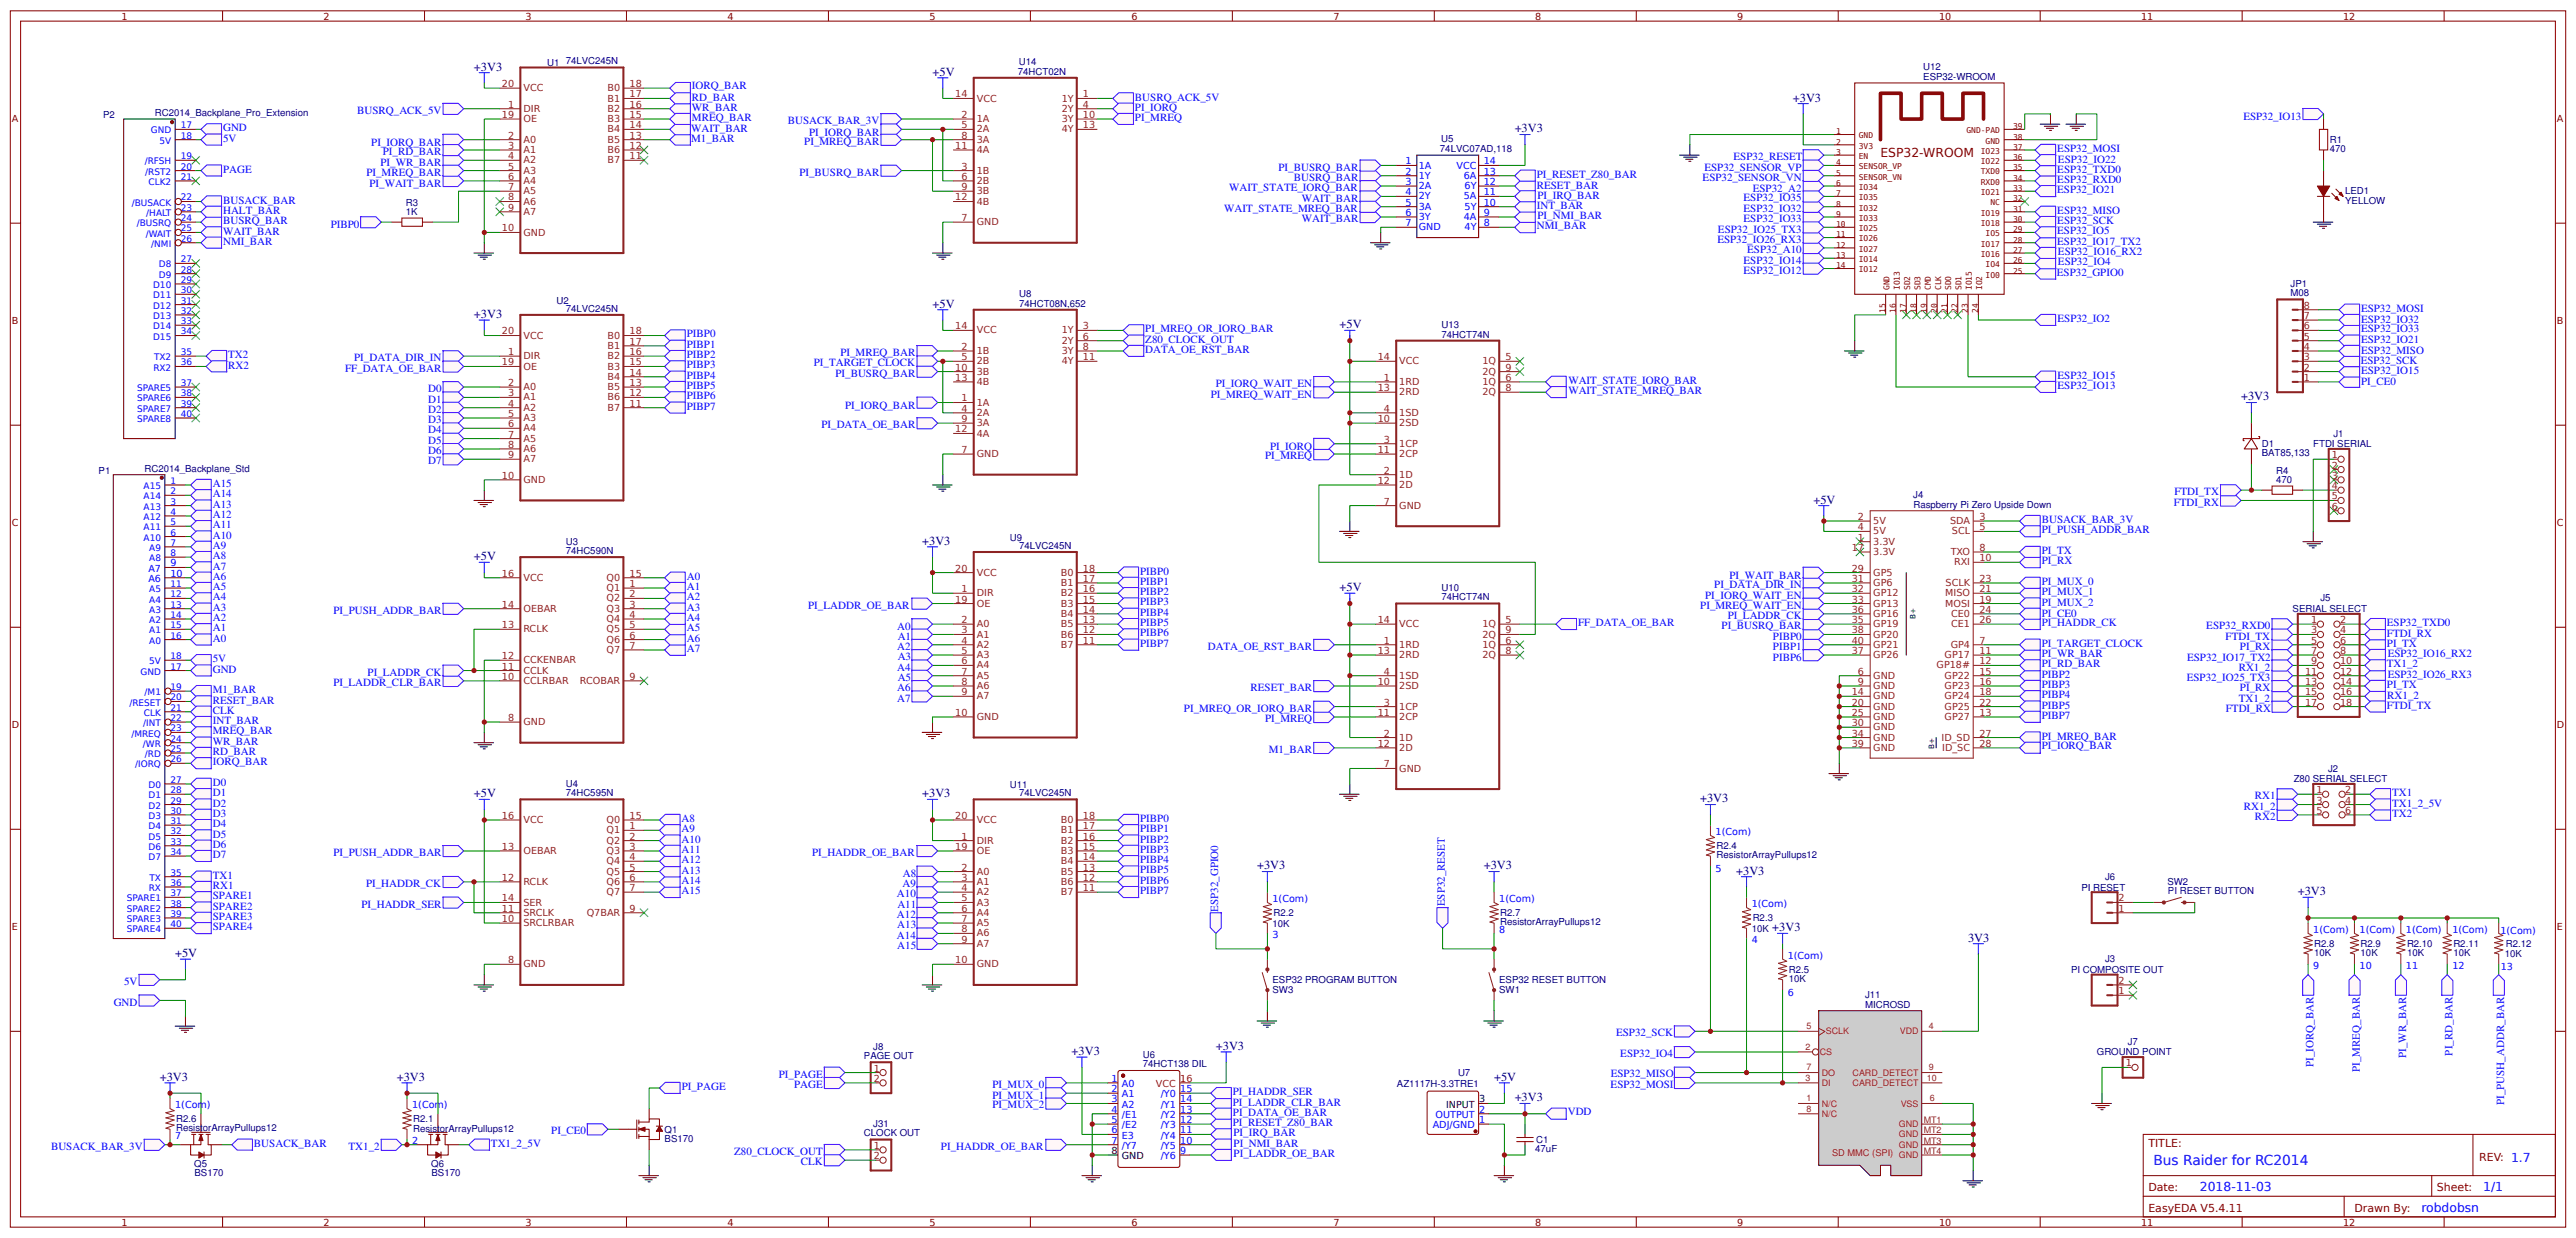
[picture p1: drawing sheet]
<svg xmlns="http://www.w3.org/2000/svg" width="661mm" height="318mm" viewBox="0 0 661 318" stroke-linecap="round" stroke-linejoin="round" font-family="sans-serif">
<defs><g id="words">
<text font-size="3.5" fill="#00f" x="553" y="299.1">Bus Raider for RC2014</text>
<g font-size="3.2" fill="#000080">
<text x="121.7" y="18.1">+3V3</text>
<text x="239.4" y="19.4">+5V</text>
<text x="460.4" y="26.1">+3V3</text>
<text x="388.9" y="34">+3V3</text>
<text x="121.7" y="81.6">+3V3</text>
<text x="239.4" y="79">+5V</text>
<text x="344" y="84.3">+5V</text>
<text x="575.5" y="102.8">+3V3</text>
<text x="465.7" y="129.2">+5V</text>
<text x="121.7" y="143.8">+5V</text>
<text x="236.8" y="139.8">+3V3</text>
<text x="344" y="151.7">+5V</text>
<text x="121.7" y="204.7">+5V</text>
<text x="236.8" y="204.7">+3V3</text>
<text x="436.6" y="206">+3V3</text>
<text x="322.8" y="223.2">+3V3</text>
<text x="381" y="223.2">+3V3</text>
<text x="445.8" y="224.5">+3V3</text>
<text x="590" y="229.8">+3V3</text>
<text x="455.1" y="239.1">+3V3</text>
<text x="45" y="245.7">+5V</text>
<text x="505.4" y="241.7">3V3</text>
<text x="312.2" y="269.5">+3V3</text>
<text x="275.2" y="270.8">+3V3</text>
<text x="41" y="277.4">+3V3</text>
<text x="101.9" y="277.4">+3V3</text>
<text x="383.6" y="277.4">+5V</text>
<text x="388.9" y="282.7">+3V3</text>
</g>
<text font-size="3.2" fill="#840000" x="482.9" y="40.4">ESP32-WROOM</text>
<g font-size="3.2" fill="#00f">
<text x="564.9" y="305.7">2018-11-03</text>
<text x="637.6" y="305.7">1/1</text>
<text x="621.8" y="311">robdobsn</text>
</g>
<g font-size="2.8" fill="#00f">
<text x="177.7" y="22.9">IORQ_BAR</text>
<text x="91.7" y="29.3">BUSRQ_ACK_5V</text>
<text x="177.7" y="28.5">WR_BAR</text>
<text x="177.7" y="25.8">RD_BAR</text>
<text x="291.4" y="28.4">PI_IORQ</text>
<text x="291.4" y="25.8">BUSRQ_ACK_5V</text>
<text x="57.3" y="33.7">GND</text>
<text x="177.5" y="33.8">WAIT_BAR</text>
<text x="177.7" y="31.1">MREQ_BAR</text>
<text x="202.3" y="31.9">BUSACK_BAR_3V</text>
<text x="207.8" y="34.8">PI_IORQ_BAR</text>
<text x="291.4" y="31.1">PI_MREQ</text>
<text x="576" y="30.7">ESP32_IO13</text>
<text x="57.3" y="36.4">5V</text>
<text x="95.3" y="37.5">PI_IORQ_BAR</text>
<text x="98.3" y="39.9">PI_RD_BAR</text>
<text x="177.5" y="36.4">M1_BAR</text>
<text x="206.5" y="37.2">PI_MREQ_BAR</text>
<text x="445.2" y="41.1">ESP32_RESET</text>
<text x="528.3" y="39.1">ESP32_MOSI</text>
<text x="528.4" y="41.8">ESP32_IO22</text>
<text x="57.3" y="44.3">PAGE</text>
<text x="94.1" y="45.1">PI_MREQ_BAR</text>
<text x="97.7" y="42.5">PI_WR_BAR</text>
<text x="205.3" y="45.1">PI_BUSRQ_BAR</text>
<text x="328.3" y="43.8">PI_BUSRQ_BAR</text>
<text x="332.2" y="46.4">BUSRQ_BAR</text>
<text x="394.6" y="45.7">PI_RESET_Z80_BAR</text>
<text x="437.2" y="46.5">ESP32_SENSOR_VN</text>
<text x="437.7" y="43.9">ESP32_SENSOR_VP</text>
<text x="528.3" y="47">ESP32_RXD0</text>
<text x="528.3" y="44.4">ESP32_TXD0</text>
<text x="57.3" y="52.3">BUSACK_BAR</text>
<text x="94.9" y="48.1">PI_WAIT_BAR</text>
<text x="315.6" y="49.1">WAIT_STATE_IORQ_BAR</text>
<text x="334.3" y="51.7">WAIT_BAR</text>
<text x="394.6" y="48.4">RESET_BAR</text>
<text x="394.6" y="53.6">INT_BAR</text>
<text x="394.8" y="51">PI_IRQ_BAR</text>
<text x="447.7" y="51.7">ESP32_IO35</text>
<text x="450.1" y="49.2">ESP32_A2</text>
<text x="528.2" y="49.5">ESP32_IO21</text>
<text x="57.3" y="57.5">BUSRQ_BAR</text>
<text x="57.3" y="54.9">HALT_BAR</text>
<text x="84.9" y="58.4">PIBP0</text>
<text x="314.3" y="54.4">WAIT_STATE_MREQ_BAR</text>
<text x="334.3" y="57">WAIT_BAR</text>
<text x="394.6" y="58.9">NMI_BAR</text>
<text x="394.8" y="56.3">PI_NMI_BAR</text>
<text x="441.1" y="59.8">ESP32_IO25_TX3</text>
<text x="447.7" y="57.1">ESP32_IO33</text>
<text x="447.7" y="54.5">ESP32_IO32</text>
<text x="528.3" y="54.9">ESP32_MISO</text>
<text x="528.3" y="57.6">ESP32_SCK</text>
<text x="57.3" y="60.2">WAIT_BAR</text>
<text x="57.3" y="62.8">NMI_BAR</text>
<text x="441" y="62.4">ESP32_IO26_RX3</text>
<text x="448.7" y="65">ESP32_A10</text>
<text x="528.2" y="62.8">ESP32_IO17_TX2</text>
<text x="528.2" y="60.1">ESP32_IO5</text>
<text x="528.4" y="65.4">ESP32_IO16_RX2</text>
<text x="447.7" y="67.7">ESP32_IO14</text>
<text x="447.7" y="70.3">ESP32_IO12</text>
<text x="528.2" y="70.8">ESP32_GPIO0</text>
<text x="528.4" y="68.1">ESP32_IO4</text>
<text x="528.3" y="82.6">ESP32_IO2</text>
<text x="606.3" y="80.2">ESP32_MOSI</text>
<text x="606.3" y="82.8">ESP32_IO32</text>
<text x="176.3" y="86.6">PIBP0</text>
<text x="176.3" y="89.3">PIBP1</text>
<text x="294.1" y="85.3">PI_MREQ_OR_IORQ_BAR</text>
<text x="294.1" y="88">Z80_CLOCK_OUT</text>
<text x="606.3" y="85.3">ESP32_IO33</text>
<text x="606.3" y="88">ESP32_IO21</text>
<text x="58.6" y="91.9">TX2</text>
<text x="58.6" y="94.6">RX2</text>
<text x="88.6" y="95.4">FF_DATA_OE_BAR</text>
<text x="90.9" y="92.8">PI_DATA_DIR_IN</text>
<text x="176.3" y="91.9">PIBP2</text>
<text x="176.3" y="94.6">PIBP3</text>
<text x="209" y="94.1">PI_TARGET_CLOCK</text>
<text x="215.8" y="91.5">PI_MREQ_BAR</text>
<text x="294.1" y="90.6">DATA_OE_RST_BAR</text>
<text x="606.2" y="93.4">ESP32_SCK</text>
<text x="606.3" y="90.7">ESP32_MISO</text>
<text x="606.3" y="95.9">ESP32_IO15</text>
<text x="109.9" y="100.7">D0</text>
<text x="176.3" y="97.2">PIBP4</text>
<text x="176.3" y="99.8">PIBP5</text>
<text x="214.5" y="96.7">PI_BUSRQ_BAR</text>
<text x="312.2" y="99.4">PI_IORQ_WAIT_EN</text>
<text x="402.7" y="98.6">WAIT_STATE_IORQ_BAR</text>
<text x="402.7" y="101.2">WAIT_STATE_MREQ_BAR</text>
<text x="528.3" y="97.2">ESP32_IO15</text>
<text x="528.3" y="99.8">ESP32_IO13</text>
<text x="606.3" y="98.8">PI_CE0</text>
<text x="109.9" y="103.3">D1</text>
<text x="109.9" y="106">D2</text>
<text x="176.3" y="102.5">PIBP6</text>
<text x="176.3" y="105.1">PIBP7</text>
<text x="217" y="104.9">PI_IORQ_BAR</text>
<text x="310.9" y="102">PI_MREQ_WAIT_EN</text>
<text x="109.9" y="108.6">D3</text>
<text x="109.9" y="111.3">D4</text>
<text x="109.9" y="113.9">D5</text>
<text x="210.9" y="110">PI_DATA_OE_BAR</text>
<text x="109.9" y="116.5">D6</text>
<text x="109.9" y="119.2">D7</text>
<text x="324.9" y="117.9">PI_MREQ</text>
<text x="326.1" y="115.5">PI_IORQ</text>
<text x="54.6" y="125">A15</text>
<text x="54.6" y="127.7">A14</text>
<text x="54.6" y="130.3">A13</text>
<text x="558.2" y="129.8">FTDI_RX</text>
<text x="558.3" y="127.1">FTDI_TX</text>
<text x="54.6" y="133">A12</text>
<text x="54.6" y="135.6">A11</text>
<text x="524.3" y="134.3">BUSACK_BAR_3V</text>
<text x="524.3" y="136.9">PI_PUSH_ADDR_BAR</text>
<text x="54.6" y="138.2">A10</text>
<text x="54.6" y="140.9">A9</text>
<text x="54.6" y="143.5">A8</text>
<text x="524.3" y="142.2">PI_TX</text>
<text x="54.6" y="146.2">A7</text>
<text x="54.6" y="148.8">A6</text>
<text x="176.3" y="148.8">A0</text>
<text x="292.8" y="147.5">PIBP0</text>
<text x="444.1" y="148.6">PI_WAIT_BAR</text>
<text x="524.3" y="144.9">PI_RX</text>
<text x="54.6" y="151.5">A5</text>
<text x="54.6" y="154.1">A4</text>
<text x="176.3" y="151.5">A1</text>
<text x="176.3" y="154.1">A2</text>
<text x="292.8" y="150.1">PIBP1</text>
<text x="292.8" y="152.8">PIBP2</text>
<text x="292.8" y="155.4">PIBP3</text>
<text x="437.8" y="153.6">PI_IORQ_WAIT_EN</text>
<text x="440.2" y="151">PI_DATA_DIR_IN</text>
<text x="524.3" y="152.8">PI_MUX_1</text>
<text x="524.3" y="155.7">PI_MUX_2</text>
<text x="524.3" y="150.1">PI_MUX_0</text>
<text x="54.6" y="156.8">A3</text>
<text x="54.6" y="159.4">A2</text>
<text x="85.6" y="157.6">PI_PUSH_ADDR_BAR</text>
<text x="176.3" y="156.8">A3</text>
<text x="176.3" y="159.4">A4</text>
<text x="207.5" y="156.3">PI_LADDR_OE_BAR</text>
<text x="230.4" y="161.6">A0</text>
<text x="292.8" y="158.1">PIBP4</text>
<text x="292.8" y="160.7">PIBP5</text>
<text x="405.2" y="160.7">FF_DATA_OE_BAR</text>
<text x="436.6" y="156.3">PI_MREQ_WAIT_EN</text>
<text x="442.1" y="161.6">PI_BUSRQ_BAR</text>
<text x="443.6" y="158.9">PI_LADDR_CK</text>
<text x="524.3" y="160.7">PI_HADDR_CK</text>
<text x="524.3" y="158.3">PI_CE0</text>
<text x="566.5" y="161.5">ESP32_RXD0</text>
<text x="612.9" y="160.7">ESP32_TXD0</text>
<text x="54.6" y="162.1">A1</text>
<text x="54.6" y="164.7">A0</text>
<text x="176.3" y="167.3">A7</text>
<text x="176.3" y="164.7">A6</text>
<text x="176.3" y="162.1">A5</text>
<text x="230.4" y="166.9">A2</text>
<text x="230.5" y="164.2">A1</text>
<text x="292.8" y="163.3">PIBP6</text>
<text x="292.8" y="166">PIBP7</text>
<text x="310.1" y="166.9">DATA_OE_RST_BAR</text>
<text x="455.2" y="164.2">PIBP0</text>
<text x="455.2" y="166.9">PIBP1</text>
<text x="524.3" y="166">PI_TARGET_CLOCK</text>
<text x="571.5" y="164.2">FTDI_TX</text>
<text x="575.2" y="166.8">PI_RX</text>
<text x="612.9" y="166">PI_TX</text>
<text x="612.9" y="163.4">FTDI_RX</text>
<text x="54.6" y="170">5V</text>
<text x="54.6" y="172.6">GND</text>
<text x="94.4" y="173.5">PI_LADDR_CK</text>
<text x="230.4" y="172.2">A4</text>
<text x="230.5" y="169.5">A3</text>
<text x="455.2" y="169.5">PIBP6</text>
<text x="524.3" y="173.9">PIBP2</text>
<text x="524.3" y="168.7">PI_WR_BAR</text>
<text x="524.3" y="171.3">PI_RD_BAR</text>
<text x="561.6" y="169.6">ESP32_IO17_TX2</text>
<text x="574.9" y="172.1">RX1_2</text>
<text x="612.9" y="171.3">TX1_2</text>
<text x="613.1" y="168.6">ESP32_IO16_RX2</text>
<text x="613.1" y="173.9">ESP32_IO26_RX3</text>
<text x="54.6" y="177.9">M1_BAR</text>
<text x="85.6" y="176.1">PI_LADDR_CLR_BAR</text>
<text x="230.4" y="177.5">A6</text>
<text x="230.5" y="174.8">A5</text>
<text x="321.1" y="177.4">RESET_BAR</text>
<text x="524.3" y="176.6">PIBP3</text>
<text x="524.3" y="179.2">PIBP4</text>
<text x="561.5" y="174.8">ESP32_IO25_TX3</text>
<text x="575.2" y="177.4">PI_RX</text>
<text x="612.9" y="176.6">PI_TX</text>
<text x="613" y="179.3">RX1_2</text>
<text x="54.6" y="180.6">RESET_BAR</text>
<text x="54.6" y="183.2">CLK</text>
<text x="54.6" y="185.9">INT_BAR</text>
<text x="230.4" y="180.1">A7</text>
<text x="304" y="182.7">PI_MREQ_OR_IORQ_BAR</text>
<text x="324.9" y="185.4">PI_MREQ</text>
<text x="524.3" y="181.9">PIBP5</text>
<text x="524.3" y="184.5">PIBP7</text>
<text x="571.6" y="182.7">FTDI_RX</text>
<text x="574.9" y="180.1">TX1_2</text>
<text x="612.9" y="181.9">FTDI_TX</text>
<text x="54.6" y="188.5">MREQ_BAR</text>
<text x="54.6" y="191.2">WR_BAR</text>
<text x="524.3" y="189.8">PI_MREQ_BAR</text>
<text x="54.6" y="193.8">RD_BAR</text>
<text x="54.6" y="196.5">IORQ_BAR</text>
<text x="325.8" y="193.3">M1_BAR</text>
<text x="524.3" y="192.2">PI_IORQ_BAR</text>
<text x="54.6" y="201.7">D0</text>
<text x="54.6" y="204.4">D1</text>
<text x="54.6" y="207">D2</text>
<text x="54.6" y="209.7">D3</text>
<text x="576.2" y="207.8">RX1_2</text>
<text x="579" y="205.2">RX1</text>
<text x="614.2" y="209.7">TX2</text>
<text x="614.2" y="204.4">TX1</text>
<text x="614.2" y="207">TX1_2_5V</text>
<text x="54.6" y="212.3">D4</text>
<text x="54.6" y="215">D5</text>
<text x="175" y="211">A8</text>
<text x="175" y="213.7">A9</text>
<text x="292.8" y="211">PIBP0</text>
<text x="292.8" y="213.6">PIBP1</text>
<text x="579" y="210.5">RX2</text>
<text x="54.6" y="217.6">D6</text>
<text x="54.6" y="220.3">D7</text>
<text x="85.6" y="219.8">PI_PUSH_ADDR_BAR</text>
<text x="175" y="221.6">A12</text>
<text x="175" y="216.3">A10</text>
<text x="175" y="218.9">A11</text>
<text x="208.5" y="219.8">PI_HADDR_OE_BAR</text>
<text x="292.8" y="216.3">PIBP2</text>
<text x="292.8" y="218.9">PIBP3</text>
<text x="292.8" y="221.6">PIBP4</text>
<text x="54.6" y="225.6">TX1</text>
<text x="94" y="227.7">PI_HADDR_CK</text>
<text x="175" y="226.9">A14</text>
<text x="175" y="224.2">A13</text>
<text x="231.7" y="227.7">A9</text>
<text x="231.8" y="225.1">A8</text>
<text x="292.8" y="224.2">PIBP5</text>
<text x="292.8" y="226.8">PIBP6</text>
<text x="54.6" y="228.2">RX1</text>
<text x="54.6" y="230.8">SPARE1</text>
<text x="54.6" y="233.5">SPARE2</text>
<text x="92.8" y="233.1">PI_HADDR_SER</text>
<text x="175" y="229.5">A15</text>
<text x="230.3" y="230.4">A10</text>
<text x="230.4" y="233">A11</text>
<text x="292.8" y="229.5">PIBP7</text>
<text x="371" y="232.6" transform="rotate(-90 371 232.6)">ESP32_RESET</text>
<text x="54.6" y="236.1">SPARE3</text>
<text x="54.6" y="238.8">SPARE4</text>
<text x="230.3" y="235.7">A12</text>
<text x="230.4" y="238.3">A13</text>
<text x="312.8" y="234.1" transform="rotate(-90 312.8 234.1)">ESP32_GPIO0</text>
<text x="230.3" y="240.9">A14</text>
<text x="230.4" y="243.6">A15</text>
<text x="31.9" y="252.8">5V</text>
<text x="29.2" y="258.1">GND</text>
<text x="415" y="265.9">ESP32_SCK</text>
<text x="416.1" y="271.4">ESP32_IO4</text>
<text x="594" y="273.9" transform="rotate(-90 594 273.9)">PI_IORQ_BAR</text>
<text x="605.9" y="275.2" transform="rotate(-90 605.9 275.2)">PI_MREQ_BAR</text>
<text x="617.8" y="271.5" transform="rotate(-90 617.8 271.5)">PI_WR_BAR</text>
<text x="629.7" y="270.9" transform="rotate(-90 629.7 270.9)">PI_RD_BAR</text>
<text x="175.1" y="279.8">PI_PAGE</text>
<text x="200" y="276.7">PI_PAGE</text>
<text x="203.9" y="279.3">PAGE</text>
<text x="254.8" y="279.3">PI_MUX_0</text>
<text x="254.8" y="282">PI_MUX_1</text>
<text x="316.6" y="281">PI_HADDR_SER</text>
<text x="413.6" y="279.2">ESP32_MOSI</text>
<text x="413.6" y="276.5">ESP32_MISO</text>
<text x="254.8" y="284.4">PI_MUX_2</text>
<text x="316.6" y="283.8">PI_LADDR_CLR_BAR</text>
<text x="316.6" y="286.4">PI_DATA_OE_BAR</text>
<text x="402.6" y="286.1">VDD</text>
<text x="643" y="283.6" transform="rotate(-90 643 283.6)">PI_PUSH_ADDR_BAR</text>
<text x="141.6" y="290.9">PI_CE0</text>
<text x="316.6" y="289">PI_RESET_Z80_BAR</text>
<text x="316.7" y="291.7">PI_IRQ_BAR</text>
<text x="13.1" y="295.2">BUSACK_BAR_3V</text>
<text x="65.2" y="294.3">BUSACK_BAR</text>
<text x="89.5" y="295.1">TX1_2</text>
<text x="126.1" y="294.3">TX1_2_5V</text>
<text x="188.5" y="296.5">Z80_CLOCK_OUT</text>
<text x="205.6" y="299.1">CLK</text>
<text x="241.6" y="295.2">PI_HADDR_OE_BAR</text>
<text x="316.8" y="294.4">PI_NMI_BAR</text>
<text x="316.8" y="297">PI_LADDR_OE_BAR</text>
</g>
<g font-size="2.8" fill="#800">
<text x="551.7" y="294.3">TITLE:</text>
<text x="636.6" y="298.1">REV: 1.7</text>
<text x="551.7" y="305.7">Date:</text>
<text x="625.7" y="305.7">Sheet:</text>
<text x="551.7" y="311">EasyEDA V5.4.11</text>
<text x="604.6" y="311">Drawn By:</text>
</g>
<g font-size="2.5" fill="#800">
<text x="31.2" y="5">1</text>
<text x="83.1" y="5">2</text>
<text x="134.9" y="5">3</text>
<text x="186.8" y="5">4</text>
<text x="238.7" y="5">5</text>
<text x="290.5" y="5">6</text>
<text x="342.4" y="5">7</text>
<text x="394.2" y="5">8</text>
<text x="446.1" y="5">9</text>
<text x="497.9" y="5">10</text>
<text x="549.8" y="5">11</text>
<text x="601.7" y="5">12</text>
<text x="3" y="31.4">A</text>
<text x="656.6" y="31.4">A</text>
<text x="3" y="83.2">B</text>
<text x="656.6" y="83.2">B</text>
<text x="3" y="135.1">C</text>
<text x="656.6" y="135.1">C</text>
<text x="3" y="186.9">D</text>
<text x="656.6" y="186.9">D</text>
<text x="3" y="238.8">E</text>
<text x="656.6" y="238.8">E</text>
<text x="31.2" y="314.6">1</text>
<text x="83.1" y="314.6">2</text>
<text x="134.9" y="314.6">3</text>
<text x="186.8" y="314.6">4</text>
<text x="238.7" y="314.6">5</text>
<text x="290.5" y="314.6">6</text>
<text x="342.4" y="314.6">7</text>
<text x="394.2" y="314.6">8</text>
<text x="446.1" y="314.6">9</text>
<text x="497.9" y="314.6">10</text>
<text x="549.8" y="314.6">11</text>
<text x="601.7" y="314.6">12</text>
</g>
<g font-size="2.5" fill="#000080">
<text x="140.5" y="17.1">U1</text>
<text x="145.3" y="16.5">74LVC245N</text>
<text x="261.6" y="16.6">U14</text>
<text x="261.4" y="19.2">74HCT02N</text>
<text x="493.9" y="20.5">ESP32-WROOM</text>
<text x="493.9" y="18.1">U12</text>
<text x="39.8" y="29.8">RC2014_Backplane_Pro_Extension</text>
<text x="26.5" y="30.2">P2</text>
<text x="369.8" y="39">74LVC07AD,118</text>
<text x="370.1" y="36.5">U5</text>
<text x="598.2" y="38.9">470</text>
<text x="598.2" y="36.7">R1</text>
<text x="104.2" y="53">R3</text>
<text x="602.2" y="52.3">YELLOW</text>
<text x="602.2" y="49.9">LED1</text>
<text x="104.2" y="55.2">1K</text>
<text x="142.9" y="77.9">U2</text>
<text x="261.7" y="76.3">U8</text>
<text x="588.2" y="76.1">M08</text>
<text x="588.2" y="73.7">JP1</text>
<text x="145.3" y="80">74LVC245N</text>
<text x="261.7" y="78.7">74HCT08N,652</text>
<text x="370.2" y="86.6">74HCT74N</text>
<text x="370.2" y="84.2">U13</text>
<text x="599.1" y="112.1">J1</text>
<text x="580.8" y="117.1">BAT85,133</text>
<text x="580.8" y="114.8">D1</text>
<text x="594" y="114.7">FTDI SERIAL</text>
<text x="25.3" y="121.7">P1</text>
<text x="37.1" y="121">RC2014_Backplane_Std</text>
<text x="584.5" y="124">470</text>
<text x="584.5" y="121.6">R4</text>
<text x="491.3" y="127.9">J4</text>
<text x="491.3" y="130.3">Raspberry Pi Zero Upside Down</text>
<text x="145.3" y="142.2">74HC590N</text>
<text x="145.3" y="139.8">U3</text>
<text x="259.3" y="138.8">U9</text>
<text x="261.7" y="140.9">74LVC245N</text>
<text x="370.2" y="154.1">74HCT74N</text>
<text x="370.2" y="151.7">U10</text>
<text x="595.8" y="154.3">J5</text>
<text x="588.7" y="157.2">SERIAL SELECT</text>
<text x="145.3" y="202">U4</text>
<text x="259.3" y="202.3">U11</text>
<text x="589" y="200.7">Z80 SERIAL SELECT</text>
<text x="597.8" y="198">J2</text>
<text x="145.3" y="204.4">74HC595N</text>
<text x="261.7" y="204.4">74LVC245N</text>
<text x="440.8" y="220.3">ResistorArrayPullups12</text>
<text x="440.8" y="217.9">R2.4</text>
<text x="540.5" y="225.8">J6</text>
<text x="556.6" y="227.1">SW2</text>
<text x="534.5" y="228.7">PI RESET</text>
<text x="556.7" y="229.5">PI RESET BUTTON</text>
<text x="326.8" y="237.9">10K</text>
<text x="327" y="235.1">R2.2</text>
<text x="385.2" y="237.5">ResistorArrayPullups12</text>
<text x="385.2" y="235.1">R2.7</text>
<text x="449.8" y="239.2">10K</text>
<text x="450.1" y="236.5">R2.3</text>
<text x="594.3" y="245.5">10K</text>
<text x="594.3" y="243.1">R2.8</text>
<text x="606.2" y="245.5">10K</text>
<text x="606.2" y="243.1">R2.9</text>
<text x="618.1" y="245.5">10K</text>
<text x="618.1" y="243.1">R2.10</text>
<text x="630" y="245.5">10K</text>
<text x="630" y="243.1">R2.11</text>
<text x="643.2" y="245.5">10K</text>
<text x="643.5" y="243.2">R2.12</text>
<text x="459.3" y="249.7">R2.5</text>
<text x="531.8" y="249.6">PI COMPOSITE OUT</text>
<text x="540.5" y="246.9">J3</text>
<text x="326.8" y="252.3">ESP32 PROGRAM BUTTON</text>
<text x="326.8" y="254.9">SW3</text>
<text x="385" y="252.3">ESP32 RESET BUTTON</text>
<text x="385" y="254.9">SW1</text>
<text x="459.3" y="252.1">10K</text>
<text x="478.9" y="256.2">J11</text>
<text x="478.9" y="258.6">MICROSD</text>
<text x="224.2" y="269.5">J8</text>
<text x="546.4" y="268.2">J7</text>
<text x="221.9" y="271.9">PAGE OUT</text>
<text x="293.4" y="271.6">U6</text>
<text x="293.4" y="274">74HCT138 DIL</text>
<text x="538.4" y="270.8">GROUND POINT</text>
<text x="358.7" y="278.9">AZ1117H-3.3TRE1</text>
<text x="374.4" y="276.2">U7</text>
<text x="45.2" y="288">R2.6</text>
<text x="45.2" y="290.4">ResistorArrayPullups12</text>
<text x="106.1" y="290.5">ResistorArrayPullups12</text>
<text x="106.1" y="288.1">R2.1</text>
<text x="170.7" y="293.1">BS170</text>
<text x="170.7" y="290.7">Q1</text>
<text x="221.9" y="291.7">CLOCK OUT</text>
<text x="224.2" y="289.3">J31</text>
<text x="394.5" y="293.4">C1</text>
<text x="49.9" y="299.6">Q5</text>
<text x="110.7" y="299.6">Q6</text>
<text x="394.2" y="295.7">47uF</text>
<text x="49.9" y="301.8">BS170</text>
<text x="110.8" y="301.8">BS170</text>
</g>
<g font-size="2.5" fill="#8d2323">
<text x="128.9" y="22.4">20</text>
<text x="134.4" y="23.4">VCC</text>
<text x="156" y="23.4">B0</text>
<text x="161.7" y="22.4">18</text>
<text x="130.5" y="27.6">1</text>
<text x="134.4" y="28.7">DIR</text>
<text x="156" y="26.1">B1</text>
<text x="156" y="28.7">B2</text>
<text x="161.7" y="25">17</text>
<text x="161.7" y="27.6">16</text>
<text x="245.3" y="25">14</text>
<text x="250.8" y="26.1">VCC</text>
<text x="272.6" y="26.1">1Y</text>
<text x="272.6" y="28.7">2Y</text>
<text x="278.1" y="25">1</text>
<text x="278.1" y="27.6">4</text>
<text x="128.9" y="30.3">19</text>
<text x="130.5" y="35.6">2</text>
<text x="134.4" y="31.4">OE</text>
<text x="156" y="31.4">B3</text>
<text x="156" y="34">B4</text>
<text x="161.7" y="30.3">15</text>
<text x="161.7" y="32.9">14</text>
<text x="161.7" y="35.6">13</text>
<text x="246.9" y="30.3">2</text>
<text x="246.9" y="32.9">5</text>
<text x="246.9" y="35.6">8</text>
<text x="250.8" y="31.4">1A</text>
<text x="250.8" y="34">2A</text>
<text x="272.6" y="31.4">3Y</text>
<text x="272.6" y="34">4Y</text>
<text x="278.1" y="30.3">10</text>
<text x="278.1" y="32.9">13</text>
<text x="130.5" y="38.2">3</text>
<text x="130.5" y="40.9">4</text>
<text x="134.4" y="36.6">A0</text>
<text x="134.4" y="39.3">A1</text>
<text x="134.4" y="41.9">A2</text>
<text x="156" y="36.6">B5</text>
<text x="156" y="39.3">B6</text>
<text x="156" y="41.9">B7</text>
<text x="161.7" y="38.2">12</text>
<text x="161.7" y="40.9">11</text>
<text x="245.3" y="38.2">11</text>
<text x="250.8" y="36.6">3A</text>
<text x="250.8" y="39.3">4A</text>
<text x="130.5" y="43.5">5</text>
<text x="130.5" y="46.2">6</text>
<text x="134.4" y="44.6">A3</text>
<text x="134.4" y="47.2">A4</text>
<text x="246.9" y="43.5">3</text>
<text x="246.9" y="46.2">6</text>
<text x="250.8" y="44.6">1B</text>
<text x="250.8" y="47.2">2B</text>
<text x="130.5" y="48.8">7</text>
<text x="130.5" y="51.5">8</text>
<text x="134.4" y="49.9">A5</text>
<text x="134.4" y="52.5">A6</text>
<text x="245.3" y="51.5">12</text>
<text x="246.9" y="48.8">9</text>
<text x="250.8" y="49.9">3B</text>
<text x="250.8" y="52.5">4B</text>
<text x="128.9" y="59.4">10</text>
<text x="130.5" y="54.1">9</text>
<text x="134.4" y="55.2">A7</text>
<text x="246.9" y="56.8">7</text>
<text x="250.8" y="57.8">GND</text>
<text x="134.4" y="60.5">GND</text>
<text x="591.6" y="81.9">7</text>
<text x="591.6" y="79.2">8</text>
<text x="128.9" y="85.9">20</text>
<text x="134.4" y="86.9">VCC</text>
<text x="156" y="86.9">B0</text>
<text x="156" y="89.6">B1</text>
<text x="161.7" y="85.9">18</text>
<text x="161.7" y="88.5">17</text>
<text x="245.3" y="84.5">14</text>
<text x="246.9" y="89.8">2</text>
<text x="250.8" y="85.6">VCC</text>
<text x="272.6" y="85.6">1Y</text>
<text x="272.6" y="88.2">2Y</text>
<text x="278.1" y="84.5">3</text>
<text x="278.1" y="87.2">6</text>
<text x="278.1" y="89.8">8</text>
<text x="591.6" y="89.8">4</text>
<text x="591.6" y="87.2">5</text>
<text x="591.6" y="84.5">6</text>
<text x="128.9" y="93.8">19</text>
<text x="130.5" y="91.1">1</text>
<text x="134.4" y="92.2">DIR</text>
<text x="134.4" y="94.9">OE</text>
<text x="156" y="92.2">B2</text>
<text x="156" y="94.9">B3</text>
<text x="161.7" y="91.1">16</text>
<text x="161.7" y="93.8">15</text>
<text x="245.3" y="95.1">10</text>
<text x="246.9" y="92.5">5</text>
<text x="250.8" y="90.9">1B</text>
<text x="250.8" y="93.5">2B</text>
<text x="272.6" y="90.9">3Y</text>
<text x="272.6" y="93.5">4Y</text>
<text x="278.1" y="92.5">11</text>
<text x="353.8" y="92.5">14</text>
<text x="359.3" y="93.5">VCC</text>
<text x="380.7" y="93.5">1Q</text>
<text x="386.6" y="92.5">5</text>
<text x="386.6" y="95.1">9</text>
<text x="591.6" y="95.1">2</text>
<text x="591.6" y="92.5">3</text>
<text x="130.5" y="99.1">2</text>
<text x="130.5" y="101.7">3</text>
<text x="134.4" y="100.1">A0</text>
<text x="156" y="97.5">B4</text>
<text x="156" y="100.1">B5</text>
<text x="161.7" y="96.4">14</text>
<text x="161.7" y="99.1">13</text>
<text x="161.7" y="101.7">12</text>
<text x="245.3" y="97.8">13</text>
<text x="250.8" y="96.2">3B</text>
<text x="250.8" y="98.8">4B</text>
<text x="353.8" y="100.4">13</text>
<text x="355.4" y="97.8">1</text>
<text x="359.3" y="98.8">1RD</text>
<text x="359.3" y="101.5">2RD</text>
<text x="380.7" y="96.2">2Q</text>
<text x="380.7" y="98.8">1Q</text>
<text x="380.7" y="101.5">2Q</text>
<text x="386.6" y="97.8">6</text>
<text x="386.6" y="100.4">8</text>
<text x="591.6" y="97.8">1</text>
<text x="130.5" y="104.4">4</text>
<text x="130.5" y="107">5</text>
<text x="134.4" y="102.8">A1</text>
<text x="134.4" y="105.4">A2</text>
<text x="156" y="102.8">B6</text>
<text x="156" y="105.4">B7</text>
<text x="161.7" y="104.4">11</text>
<text x="246.9" y="103.1">1</text>
<text x="246.9" y="105.7">4</text>
<text x="250.8" y="104.1">1A</text>
<text x="250.8" y="106.8">2A</text>
<text x="355.4" y="105.7">4</text>
<text x="359.3" y="106.8">1SD</text>
<text x="130.5" y="109.7">6</text>
<text x="130.5" y="112.3">7</text>
<text x="134.4" y="108.1">A3</text>
<text x="134.4" y="110.7">A4</text>
<text x="134.4" y="113.4">A5</text>
<text x="245.3" y="111">12</text>
<text x="246.9" y="108.3">9</text>
<text x="250.8" y="109.4">3A</text>
<text x="250.8" y="112.1">4A</text>
<text x="353.8" y="108.3">10</text>
<text x="355.4" y="113.6">3</text>
<text x="359.3" y="109.4">2SD</text>
<text x="130.5" y="115">8</text>
<text x="130.5" y="117.6">9</text>
<text x="134.4" y="116">A6</text>
<text x="134.4" y="118.7">A7</text>
<text x="246.9" y="116.3">7</text>
<text x="250.8" y="117.3">GND</text>
<text x="353.8" y="116.3">11</text>
<text x="359.3" y="114.7">1CP</text>
<text x="359.3" y="117.3">2CP</text>
<text x="598.8" y="117.6">1</text>
<text x="128.9" y="122.9">10</text>
<text x="134.4" y="124">GND</text>
<text x="353.8" y="124.2">12</text>
<text x="355.4" y="121.6">2</text>
<text x="359.3" y="122.6">1D</text>
<text x="359.3" y="125.3">2D</text>
<text x="598.8" y="120.3">2</text>
<text x="598.8" y="122.9">3</text>
<text x="598.8" y="125.5">4</text>
<text x="355.4" y="129.5">7</text>
<text x="359.3" y="130.6">GND</text>
<text x="598.8" y="128.2">5</text>
<text x="598.8" y="130.8">6</text>
<text x="477.1" y="136.1">4</text>
<text x="477.1" y="133.5">2</text>
<text x="481" y="137.2">5V</text>
<text x="481" y="134.5">5V</text>
<text x="500.8" y="134.5">SDA</text>
<text x="501.2" y="137.2">SCL</text>
<text x="508.3" y="133.5">3</text>
<text x="508.3" y="136.1">5</text>
<text x="475.5" y="141.4">17</text>
<text x="477.1" y="138.8">1</text>
<text x="481" y="139.8">3.3V</text>
<text x="481" y="142.5">3.3V</text>
<text x="500.9" y="142.5">TXO</text>
<text x="508.3" y="141.4">8</text>
<text x="128.9" y="148">16</text>
<text x="134.4" y="149.1">VCC</text>
<text x="155.8" y="149.1">Q0</text>
<text x="161.7" y="148">15</text>
<text x="245.3" y="146.7">20</text>
<text x="250.8" y="147.8">VCC</text>
<text x="272.4" y="147.8">B0</text>
<text x="278.1" y="146.7">18</text>
<text x="278.1" y="149.4">17</text>
<text x="475.5" y="146.7">29</text>
<text x="475.5" y="149.4">31</text>
<text x="481" y="147.8">GP5</text>
<text x="501.7" y="145.1">RXI</text>
<text x="508.3" y="149.4">23</text>
<text x="508.3" y="144.1">10</text>
<text x="128.9" y="156">14</text>
<text x="155.8" y="151.7">Q1</text>
<text x="155.8" y="154.4">Q2</text>
<text x="161.7" y="150.7">1</text>
<text x="161.7" y="153.3">2</text>
<text x="161.7" y="156">3</text>
<text x="245.3" y="154.6">19</text>
<text x="246.9" y="152">1</text>
<text x="250.8" y="153.1">DIR</text>
<text x="250.8" y="155.7">OE</text>
<text x="272.4" y="150.4">B1</text>
<text x="272.4" y="153.1">B2</text>
<text x="272.4" y="155.7">B3</text>
<text x="278.1" y="152">16</text>
<text x="278.1" y="154.6">15</text>
<text x="475.5" y="152">32</text>
<text x="475.5" y="154.6">33</text>
<text x="481" y="150.4">GP6</text>
<text x="481" y="153.1">GP12</text>
<text x="481" y="155.7">GP13</text>
<text x="499.5" y="155.7">MOSI</text>
<text x="499.5" y="153.1">MISO</text>
<text x="499.6" y="150.4">SCLK</text>
<text x="508.3" y="154.6">19</text>
<text x="508.3" y="152">21</text>
<text x="128.9" y="161.3">13</text>
<text x="134.4" y="157">OEBAR</text>
<text x="155.8" y="157">Q3</text>
<text x="155.8" y="159.7">Q4</text>
<text x="161.7" y="158.6">4</text>
<text x="161.7" y="161.3">5</text>
<text x="246.9" y="159.9">2</text>
<text x="250.8" y="161">A0</text>
<text x="272.4" y="158.4">B4</text>
<text x="272.4" y="161">B5</text>
<text x="278.1" y="157.3">14</text>
<text x="278.1" y="159.9">13</text>
<text x="353.8" y="159.9">14</text>
<text x="359.3" y="161">VCC</text>
<text x="380.7" y="161">1Q</text>
<text x="386.6" y="159.9">5</text>
<text x="475.5" y="159.9">35</text>
<text x="475.5" y="157.3">36</text>
<text x="481" y="161">GP19</text>
<text x="481" y="158.4">GP16</text>
<text x="501" y="161">CE1</text>
<text x="501" y="158.4">CE0</text>
<text x="508.3" y="159.9">26</text>
<text x="508.3" y="157.3">24</text>
<text x="593.5" y="159.9">1</text>
<text x="600.9" y="159.9">2</text>
<text x="134.4" y="162.3">RCLK</text>
<text x="155.8" y="162.3">Q5</text>
<text x="155.8" y="165">Q6</text>
<text x="155.8" y="167.6">Q7</text>
<text x="161.7" y="163.9">6</text>
<text x="161.7" y="166.6">7</text>
<text x="246.9" y="162.6">3</text>
<text x="246.9" y="165.2">4</text>
<text x="246.9" y="167.9">5</text>
<text x="250.8" y="163.6">A1</text>
<text x="250.8" y="166.3">A2</text>
<text x="272.4" y="163.6">B6</text>
<text x="272.4" y="166.3">B7</text>
<text x="278.1" y="162.6">12</text>
<text x="278.1" y="165.2">11</text>
<text x="353.8" y="167.9">13</text>
<text x="355.4" y="165.2">1</text>
<text x="359.3" y="166.3">1RD</text>
<text x="380.7" y="163.6">2Q</text>
<text x="380.7" y="166.3">1Q</text>
<text x="386.6" y="162.6">9</text>
<text x="386.6" y="165.2">6</text>
<text x="386.6" y="167.9">8</text>
<text x="475.5" y="167.9">37</text>
<text x="475.5" y="162.6">38</text>
<text x="475.5" y="165.2">40</text>
<text x="481" y="163.6">GP20</text>
<text x="481" y="166.3">GP21</text>
<text x="500.9" y="166.3">GP4</text>
<text x="508.3" y="165.2">7</text>
<text x="508.3" y="167.9">11</text>
<text x="593.5" y="162.6">3</text>
<text x="593.5" y="165.2">5</text>
<text x="593.5" y="167.9">7</text>
<text x="600.9" y="162.6">4</text>
<text x="600.9" y="165.2">6</text>
<text x="600.9" y="167.9">8</text>
<text x="128.9" y="169.2">12</text>
<text x="128.9" y="171.8">11</text>
<text x="134.4" y="170.3">CCKENBAR</text>
<text x="134.4" y="172.9">CCLK</text>
<text x="246.9" y="170.5">6</text>
<text x="246.9" y="173.2">7</text>
<text x="250.8" y="168.9">A3</text>
<text x="250.8" y="171.6">A4</text>
<text x="355.4" y="173.2">4</text>
<text x="359.3" y="168.9">2RD</text>
<text x="380.7" y="168.9">2Q</text>
<text x="477.1" y="173.2">6</text>
<text x="481" y="168.9">GP26</text>
<text x="497.3" y="171.6">GP18#</text>
<text x="499.3" y="168.9">GP17</text>
<text x="508.3" y="173.2">15</text>
<text x="508.3" y="170.5">12</text>
<text x="591.9" y="173.2">11</text>
<text x="593.5" y="170.5">9</text>
<text x="600.9" y="170.5">10</text>
<text x="600.9" y="173.2">12</text>
<text x="128.9" y="174.5">10</text>
<text x="134.4" y="175.6">CCLRBAR</text>
<text x="148.9" y="175.6">RCOBAR</text>
<text x="161.7" y="174.5">9</text>
<text x="246.9" y="175.8">8</text>
<text x="246.9" y="178.5">9</text>
<text x="250.8" y="174.2">A5</text>
<text x="250.8" y="176.9">A6</text>
<text x="250.8" y="179.5">A7</text>
<text x="353.8" y="175.8">10</text>
<text x="359.3" y="174.2">1SD</text>
<text x="359.3" y="176.9">2SD</text>
<text x="475.5" y="178.5">14</text>
<text x="477.1" y="175.8">9</text>
<text x="481" y="176.9">GND</text>
<text x="481" y="179.5">GND</text>
<text x="481" y="174.2">GND</text>
<text x="499.3" y="174.2">GP22</text>
<text x="499.3" y="179.5">GP24</text>
<text x="499.3" y="176.9">GP23</text>
<text x="508.3" y="178.5">18</text>
<text x="508.3" y="175.8">16</text>
<text x="591.9" y="175.8">13</text>
<text x="591.9" y="178.5">15</text>
<text x="600.9" y="175.8">14</text>
<text x="600.9" y="178.5">16</text>
<text x="130.5" y="185.1">8</text>
<text x="245.3" y="183.8">10</text>
<text x="250.8" y="184.8">GND</text>
<text x="353.8" y="183.8">11</text>
<text x="355.4" y="181.1">3</text>
<text x="359.3" y="182.2">1CP</text>
<text x="359.3" y="184.8">2CP</text>
<text x="475.5" y="183.8">25</text>
<text x="475.5" y="181.1">20</text>
<text x="481" y="184.8">GND</text>
<text x="481" y="182.2">GND</text>
<text x="499.3" y="184.8">GP27</text>
<text x="499.3" y="182.2">GP25</text>
<text x="508.3" y="183.8">13</text>
<text x="508.3" y="181.1">22</text>
<text x="591.9" y="181.1">17</text>
<text x="600.9" y="181.1">18</text>
<text x="134.4" y="186.1">GND</text>
<text x="353.8" y="191.7">12</text>
<text x="355.4" y="189">2</text>
<text x="359.3" y="190.1">1D</text>
<text x="475.5" y="186.4">30</text>
<text x="475.5" y="189">34</text>
<text x="475.5" y="191.7">39</text>
<text x="481" y="187.5">GND</text>
<text x="481" y="190.1">GND</text>
<text x="498.6" y="190.1">ID_SD</text>
<text x="508.3" y="189">27</text>
<text x="508.3" y="191.7">28</text>
<text x="355.4" y="197">7</text>
<text x="359.3" y="192.7">2D</text>
<text x="481" y="192.7">GND</text>
<text x="498.7" y="192.7">ID_SC</text>
<text x="359.3" y="198">GND</text>
<text x="594.8" y="203.6">1</text>
<text x="602.2" y="203.6">2</text>
<text x="594.8" y="206.2">3</text>
<text x="594.8" y="208.9">5</text>
<text x="602.2" y="206.2">4</text>
<text x="602.2" y="208.9">6</text>
<text x="128.9" y="210.2">16</text>
<text x="134.4" y="211.3">VCC</text>
<text x="155.8" y="211.3">Q0</text>
<text x="155.8" y="213.9">Q1</text>
<text x="161.7" y="210.2">15</text>
<text x="161.7" y="212.9">1</text>
<text x="161.7" y="215.5">2</text>
<text x="245.3" y="210.2">20</text>
<text x="246.9" y="215.5">1</text>
<text x="250.8" y="211.3">VCC</text>
<text x="272.4" y="211.3">B0</text>
<text x="272.4" y="213.9">B1</text>
<text x="278.1" y="210.2">18</text>
<text x="278.1" y="212.9">17</text>
<text x="278.1" y="215.5">16</text>
<text x="128.9" y="218.1">13</text>
<text x="134.4" y="219.2">OEBAR</text>
<text x="155.8" y="216.6">Q2</text>
<text x="155.8" y="219.2">Q3</text>
<text x="155.8" y="221.9">Q4</text>
<text x="161.7" y="218.1">3</text>
<text x="161.7" y="220.8">4</text>
<text x="245.3" y="218.1">19</text>
<text x="250.8" y="216.6">DIR</text>
<text x="250.8" y="219.2">OE</text>
<text x="272.4" y="216.6">B2</text>
<text x="272.4" y="219.2">B3</text>
<text x="272.4" y="221.9">B4</text>
<text x="278.1" y="218.1">15</text>
<text x="278.1" y="220.8">14</text>
<text x="128.9" y="226.1">12</text>
<text x="134.4" y="227.1">RCLK</text>
<text x="155.8" y="224.5">Q5</text>
<text x="155.8" y="227.1">Q6</text>
<text x="161.7" y="223.4">5</text>
<text x="161.7" y="226.1">6</text>
<text x="246.9" y="223.4">2</text>
<text x="246.9" y="226.1">3</text>
<text x="250.8" y="224.5">A0</text>
<text x="250.8" y="227.1">A1</text>
<text x="272.4" y="224.5">B5</text>
<text x="272.4" y="227.1">B6</text>
<text x="278.1" y="223.4">13</text>
<text x="278.1" y="226.1">12</text>
<text x="128.9" y="231.4">14</text>
<text x="134.4" y="232.4">SER</text>
<text x="155.8" y="229.8">Q7</text>
<text x="161.7" y="228.7">7</text>
<text x="246.9" y="228.7">4</text>
<text x="246.9" y="231.4">5</text>
<text x="250.8" y="229.8">A2</text>
<text x="250.8" y="232.4">A3</text>
<text x="272.4" y="229.8">B7</text>
<text x="278.1" y="228.7">11</text>
<text x="544" y="231.4">2</text>
<text x="128.9" y="234">11</text>
<text x="128.9" y="236.7">10</text>
<text x="134.4" y="235.1">SRCLK</text>
<text x="134.4" y="237.7">SRCLRBAR</text>
<text x="150.7" y="235.1">Q7BAR</text>
<text x="161.7" y="234">9</text>
<text x="246.9" y="234">6</text>
<text x="246.9" y="236.7">7</text>
<text x="246.9" y="239.3">8</text>
<text x="250.8" y="235.1">A4</text>
<text x="250.8" y="237.7">A5</text>
<text x="544" y="234">1</text>
<text x="246.9" y="242">9</text>
<text x="250.8" y="240.4">A6</text>
<text x="250.8" y="243">A7</text>
<text x="130.5" y="247.3">8</text>
<text x="134.4" y="248.3">GND</text>
<text x="245.3" y="247.3">10</text>
<text x="250.8" y="248.3">GND</text>
<text x="544" y="255.2">1</text>
<text x="544" y="252.5">2</text>
<text x="224.4" y="275">1</text>
<text x="545.9" y="273.7">1</text>
<text x="224.4" y="277.7">2</text>
<text x="224.4" y="294.9">1</text>
<text x="224.4" y="297.5">2</text>
</g>
<g font-size="2.5" fill="#00f">
<text x="360.9" y="42.2">1</text>
<text x="360.9" y="44.8">2</text>
<text x="360.9" y="47.5">3</text>
<text x="364.3" y="43.3">1A</text>
<text x="364.3" y="45.9">1Y</text>
<text x="374" y="43.3">VCC</text>
<text x="375.9" y="45.9">6A</text>
<text x="381" y="47.5">12</text>
<text x="381" y="44.8">13</text>
<text x="381" y="42.2">14</text>
<text x="360.9" y="50.1">4</text>
<text x="360.9" y="52.8">5</text>
<text x="364.3" y="48.6">2A</text>
<text x="364.3" y="51.2">2Y</text>
<text x="364.3" y="53.8">3A</text>
<text x="375.9" y="51.2">5A</text>
<text x="376.1" y="53.8">5Y</text>
<text x="376.1" y="48.6">6Y</text>
<text x="381" y="52.8">10</text>
<text x="381" y="50.1">11</text>
<text x="360.9" y="55.4">6</text>
<text x="360.9" y="58.1">7</text>
<text x="364.3" y="56.5">3Y</text>
<text x="364.3" y="59.1">GND</text>
<text x="375.9" y="56.5">4A</text>
<text x="376.1" y="59.1">4Y</text>
<text x="381" y="58.1">8</text>
<text x="381" y="55.4">9</text>
<text x="38.1" y="146.7">A7</text>
<text x="38.1" y="149.4">A6</text>
<text x="43.8" y="145.4">9</text>
<text x="43.8" y="148">10</text>
<text x="440.5" y="214.3">1(Com)</text>
<text x="440.5" y="223.7">5</text>
<text x="326.8" y="231.5">1(Com)</text>
<text x="385" y="231.5">1(Com)</text>
<text x="449.8" y="232.8">1(Com)</text>
<text x="385" y="239.4">8</text>
<text x="594" y="239.4">1(Com)</text>
<text x="605.9" y="239.4">1(Com)</text>
<text x="617.8" y="239.4">1(Com)</text>
<text x="629.7" y="239.4">1(Com)</text>
<text x="642.1" y="239.7">1(Com)</text>
<text x="326.8" y="240.8">3</text>
<text x="449.8" y="242.1">4</text>
<text x="459.1" y="246">1(Com)</text>
<text x="594" y="248.7">9</text>
<text x="605.9" y="248.7">10</text>
<text x="617.8" y="248.7">11</text>
<text x="629.7" y="248.7">12</text>
<text x="642.1" y="248.9">13</text>
<text x="459.1" y="255.6">6</text>
<text x="285.4" y="277.7">1</text>
<text x="285.4" y="280.3">2</text>
<text x="288.1" y="279">A0</text>
<text x="288.1" y="281.6">A1</text>
<text x="298.1" y="281.6">/Y0</text>
<text x="303.1" y="280.3">15</text>
<text x="45" y="284.4">1(Com)</text>
<text x="105.8" y="284.4">1(Com)</text>
<text x="285.4" y="283">3</text>
<text x="285.4" y="285.6">4</text>
<text x="288.1" y="284.3">A2</text>
<text x="288.1" y="286.9">/E1</text>
<text x="298.1" y="286.9">/Y2</text>
<text x="298.1" y="284.3">/Y1</text>
<text x="303.1" y="285.6">13</text>
<text x="303.1" y="283">14</text>
<text x="368.6" y="286.9">OUTPUT</text>
<text x="379.8" y="285.6">2</text>
<text x="45" y="292.4">7</text>
<text x="105.8" y="293.7">2</text>
<text x="285.4" y="288.3">5</text>
<text x="285.4" y="290.9">6</text>
<text x="285.4" y="293.6">7</text>
<text x="288.1" y="289.6">/E2</text>
<text x="288.1" y="292.2">E3</text>
<text x="298.1" y="292.2">/Y4</text>
<text x="298.1" y="289.6">/Y3</text>
<text x="303.1" y="293.6">10</text>
<text x="303.1" y="290.9">11</text>
<text x="303.1" y="288.3">12</text>
<text x="367.9" y="289.6">ADJ/GND</text>
<text x="379.8" y="288.3">1</text>
<text x="288.1" y="294.9">/Y7</text>
<text x="298.1" y="297.5">/Y6</text>
<text x="298.1" y="294.9">/Y5</text>
<text x="303.1" y="296.2">9</text>
</g>
<g font-size="2.5" fill="#f00">
<text x="296.8" y="279">VCC</text>
<text x="303.1" y="277.7">16</text>
</g>
<g font-size="2.5">
<text x="371.3" y="284.3">INPUT</text>
<text x="379.8" y="283">3</text>
<text x="285.4" y="296.2">8</text>
<text x="288.1" y="297.5">GND</text>
</g>
<text font-size="2.4" fill="#8d2323" x="470.4" y="296.8">SD MMC (SPI) GND</text>
<g font-size="2.3" fill="#00f">
<text x="38.7" y="34.3">GND</text>
<text x="46.4" y="32.9">17</text>
<text x="46.4" y="35.6">18</text>
<text x="41" y="36.9">5V</text>
<text x="46.4" y="40.9">19</text>
<text x="37.2" y="42.2">/RFSH</text>
<text x="37.3" y="44.8">/RST2</text>
<text x="38.2" y="47.5">CLK2</text>
<text x="46.4" y="43.5">20</text>
<text x="46.4" y="46.2">21</text>
<text x="33.8" y="52.8">/BUSACK</text>
<text x="46.4" y="51.5">22</text>
<text x="35.1" y="58.1">/BUSRQ</text>
<text x="37.6" y="55.4">/HALT</text>
<text x="46.4" y="54.1">23</text>
<text x="46.4" y="56.8">24</text>
<text x="46.4" y="59.4">25</text>
<text x="37.4" y="60.7">/WAIT</text>
<text x="38.9" y="63.4">/NMI</text>
<text x="46.4" y="62">26</text>
<text x="40.8" y="68.7">D8</text>
<text x="40.8" y="71.3">D9</text>
<text x="46.4" y="67.3">27</text>
<text x="46.4" y="70">28</text>
<text x="39.3" y="74">D10</text>
<text x="39.3" y="76.6">D11</text>
<text x="46.4" y="72.6">29</text>
<text x="46.4" y="75.3">30</text>
<text x="46.4" y="77.9">31</text>
<text x="39.3" y="79.2">D12</text>
<text x="39.3" y="81.9">D13</text>
<text x="46.4" y="80.6">32</text>
<text x="46.4" y="83.2">33</text>
<text x="39.3" y="84.5">D14</text>
<text x="39.3" y="87.2">D15</text>
<text x="46.4" y="85.9">34</text>
<text x="39.4" y="95.1">RX2</text>
<text x="39.6" y="92.5">TX2</text>
<text x="46.4" y="91.1">35</text>
<text x="46.4" y="93.8">36</text>
<text x="35.2" y="100.4">SPARE5</text>
<text x="46.4" y="99.1">37</text>
<text x="46.4" y="101.7">38</text>
<text x="35.2" y="103.1">SPARE6</text>
<text x="35.2" y="105.7">SPARE7</text>
<text x="46.4" y="104.4">39</text>
<text x="46.4" y="107">40</text>
<text x="35.2" y="108.3">SPARE8</text>
<text x="36.9" y="125.5">A15</text>
<text x="43.8" y="124.2">1</text>
<text x="36.9" y="128.2">A14</text>
<text x="36.9" y="130.8">A13</text>
<text x="43.8" y="126.9">2</text>
<text x="43.8" y="129.5">3</text>
<text x="36.9" y="133.5">A12</text>
<text x="36.9" y="136.1">A11</text>
<text x="43.8" y="132.2">4</text>
<text x="43.8" y="134.8">5</text>
<text x="43.8" y="137.5">6</text>
<text x="36.9" y="138.8">A10</text>
<text x="38.3" y="141.4">A9</text>
<text x="43.8" y="140.1">7</text>
<text x="43.8" y="142.7">8</text>
<text x="38.3" y="144.1">A8</text>
<text x="38.3" y="152">A5</text>
<text x="38.3" y="154.6">A4</text>
<text x="43.8" y="150.7">11</text>
<text x="43.8" y="153.3">12</text>
<text x="43.8" y="156">13</text>
<text x="38.3" y="157.3">A3</text>
<text x="38.3" y="159.9">A2</text>
<text x="43.8" y="158.6">14</text>
<text x="43.8" y="161.3">15</text>
<text x="38.3" y="162.6">A1</text>
<text x="38.3" y="165.2">A0</text>
<text x="43.8" y="163.9">16</text>
<text x="36.1" y="173.2">GND</text>
<text x="38.3" y="170.5">5V</text>
<text x="43.8" y="171.8">17</text>
<text x="43.8" y="169.2">18</text>
<text x="37.1" y="178.5">/M1</text>
<text x="43.8" y="177.1">19</text>
<text x="43.8" y="179.8">20</text>
<text x="33.2" y="181.1">/RESET</text>
<text x="37" y="183.8">CLK</text>
<text x="43.8" y="182.4">21</text>
<text x="43.8" y="185.1">22</text>
<text x="33.7" y="189">/MREQ</text>
<text x="36.7" y="191.7">/WR</text>
<text x="36.8" y="186.4">/INT</text>
<text x="43.8" y="187.7">23</text>
<text x="43.8" y="190.4">24</text>
<text x="34.7" y="197">/IORQ</text>
<text x="37.2" y="194.3">/RD</text>
<text x="43.8" y="193">25</text>
<text x="43.8" y="195.7">26</text>
<text x="38.1" y="202.3">D0</text>
<text x="43.8" y="201">27</text>
<text x="43.8" y="203.6">28</text>
<text x="38.1" y="204.9">D1</text>
<text x="38.1" y="207.6">D2</text>
<text x="43.8" y="206.2">29</text>
<text x="43.8" y="208.9">30</text>
<text x="38.1" y="210.2">D3</text>
<text x="38.1" y="212.9">D4</text>
<text x="38.1" y="215.5">D5</text>
<text x="43.8" y="211.5">31</text>
<text x="43.8" y="214.2">32</text>
<text x="38.1" y="218.1">D6</text>
<text x="38.1" y="220.8">D7</text>
<text x="43.8" y="216.8">33</text>
<text x="43.8" y="219.5">34</text>
<text x="38.4" y="226.1">TX</text>
<text x="43.8" y="224.8">35</text>
<text x="43.8" y="227.4">36</text>
<text x="32.6" y="231.4">SPARE1</text>
<text x="38.2" y="228.7">RX</text>
<text x="43.8" y="230.1">37</text>
<text x="43.8" y="232.7">38</text>
<text x="32.6" y="234">SPARE2</text>
<text x="32.6" y="236.7">SPARE3</text>
<text x="32.6" y="239.3">SPARE4</text>
<text x="43.8" y="235.3">39</text>
<text x="43.8" y="238">40</text>
</g>
<g font-size="2.3" fill="#8d2323">
<text x="463.6" y="269.5">2</text>
<text x="463.9" y="264.2">5</text>
<text x="468.8" y="265.5">SCLK</text>
<text x="487.8" y="265.5">VDD</text>
<text x="495.3" y="264.2">4</text>
<text x="463.9" y="274.8">7</text>
<text x="467.3" y="270.8">CS</text>
<text x="495.3" y="274.8">9</text>
<text x="463.6" y="277.4">3</text>
<text x="467.8" y="278.7">DI</text>
<text x="467.8" y="276.1">DO</text>
<text x="475.7" y="276.1">CARD_DETECT</text>
<text x="475.7" y="278.7">CARD_DETECT</text>
<text x="494.8" y="277.4">10</text>
<text x="463.9" y="285.4">8</text>
<text x="463.9" y="282.7">1</text>
<text x="467.8" y="286.7">N/C</text>
<text x="467.8" y="284">N/C</text>
<text x="488.1" y="284">VSS</text>
<text x="495.6" y="282.7">6</text>
<text x="487.6" y="289.3">GND</text>
<text x="487.6" y="292">GND</text>
<text x="494" y="288.3">MT1</text>
<text x="494" y="290.9">MT2</text>
<text x="494" y="293.6">MT3</text>
<text x="487.6" y="294.6">GND</text>
<text x="494" y="296.2">MT4</text>
</g>
<g font-size="2" fill="#840000">
<text x="471.5" y="34.5">1</text>
<text x="477.3" y="35.5">GND</text>
<text x="504.9" y="34.2">GND-PAD</text>
<text x="516.9" y="35.8">38</text>
<text x="516.9" y="33.2">39</text>
<text x="471.5" y="37.1">2</text>
<text x="471.5" y="39.8">3</text>
<text x="477.3" y="38.2">3V3</text>
<text x="477.3" y="40.8">EN</text>
<text x="508.6" y="39.5">IO23</text>
<text x="509.9" y="36.8">GND</text>
<text x="516.9" y="41.1">36</text>
<text x="516.9" y="38.5">37</text>
<text x="471.5" y="42.4">4</text>
<text x="471.5" y="45.1">5</text>
<text x="471.5" y="47.7">6</text>
<text x="477.3" y="43.5">SENSOR_VP</text>
<text x="477.3" y="46.1">SENSOR_VN</text>
<text x="508.6" y="47.4">RXD0</text>
<text x="508.6" y="44.8">TXD0</text>
<text x="508.6" y="42.1">IO22</text>
<text x="516.9" y="46.4">34</text>
<text x="516.9" y="43.8">35</text>
<text x="471.5" y="50.4">7</text>
<text x="471.5" y="53">8</text>
<text x="477.3" y="48.7">IO34</text>
<text x="477.3" y="51.4">IO35</text>
<text x="508.6" y="50.1">IO21</text>
<text x="511.1" y="52.7">NC</text>
<text x="516.9" y="51.7">32</text>
<text x="516.9" y="49.1">33</text>
<text x="471.5" y="55.7">9</text>
<text x="471.5" y="58.3">10</text>
<text x="477.3" y="54">IO32</text>
<text x="477.3" y="56.7">IO33</text>
<text x="477.3" y="59.3">IO25</text>
<text x="508.6" y="58">IO18</text>
<text x="508.6" y="55.4">IO19</text>
<text x="516.9" y="57">30</text>
<text x="516.9" y="54.3">31</text>
<text x="516.9" y="59.6">29</text>
<text x="471.5" y="61">11</text>
<text x="471.5" y="63.6">12</text>
<text x="477.3" y="62">IO26</text>
<text x="477.3" y="64.6">IO27</text>
<text x="508.6" y="65.9">IO16</text>
<text x="508.6" y="63.3">IO17</text>
<text x="509.9" y="60.7">IO5</text>
<text x="516.9" y="64.9">27</text>
<text x="516.9" y="62.3">28</text>
<text x="471.5" y="66.3">13</text>
<text x="471.5" y="68.9">14</text>
<text x="477.3" y="67.3">IO14</text>
<text x="477.3" y="69.9">IO12</text>
<text x="509.9" y="71.2">IO0</text>
<text x="509.9" y="68.6">IO4</text>
<text x="516.9" y="70.2">25</text>
<text x="516.9" y="67.6">26</text>
<text x="485.2" y="74.5" transform="rotate(-90 485.2 74.5)">GND</text>
<text x="487.8" y="74.5" transform="rotate(-90 487.8 74.5)">IO13</text>
<text x="490.5" y="74.5" transform="rotate(-90 490.5 74.5)">SD2</text>
<text x="493.1" y="74.5" transform="rotate(-90 493.1 74.5)">SD3</text>
<text x="495.8" y="74.5" transform="rotate(-90 495.8 74.5)">CMD</text>
<text x="498.4" y="74.5" transform="rotate(-90 498.4 74.5)">CLK</text>
<text x="501.1" y="74.5" transform="rotate(-90 501.1 74.5)">SDO</text>
<text x="503.7" y="74.5" transform="rotate(-90 503.7 74.5)">SD1</text>
<text x="506.3" y="74.5" transform="rotate(-90 506.3 74.5)">IO15</text>
<text x="509" y="74.5" transform="rotate(-90 509 74.5)">IO2</text>
<text x="484.2" y="80.3" transform="rotate(-90 484.2 80.3)">15</text>
<text x="486.8" y="80.3" transform="rotate(-90 486.8 80.3)">16</text>
<text x="489.5" y="80.3" transform="rotate(-90 489.5 80.3)">17</text>
<text x="492.1" y="80.3" transform="rotate(-90 492.1 80.3)">18</text>
<text x="494.7" y="80.3" transform="rotate(-90 494.7 80.3)">19</text>
<text x="497.4" y="80.3" transform="rotate(-90 497.4 80.3)">20</text>
<text x="500" y="80.3" transform="rotate(-90 500 80.3)">21</text>
<text x="502.7" y="80.3" transform="rotate(-90 502.7 80.3)">22</text>
<text x="505.3" y="80.3" transform="rotate(-90 505.3 80.3)">23</text>
<text x="508" y="80.3" transform="rotate(-90 508 80.3)">24</text>
</g>
<g font-size="1.9">
<text x="491.9" y="158.9" transform="rotate(-90 491.9 158.9)">B+</text>
<text x="496.6" y="192.2" transform="rotate(-90 496.6 192.2)">B+</text>
</g>
</g></defs>
<g fill="none" stroke="#800" stroke-width=".26">
<path d="M2.6 2.8h656.2v312.2h-656.2zM5.3 5.4h650.9v306.9h-650.9zM57.1 2.8v2.6M109 2.8v2.6M160.9 2.8v2.6M212.7 2.8v2.6M264.6 2.8v2.6M316.4 2.8v2.6M368.3 2.8v2.6M420.2 2.8v2.6M472 2.8v2.6M523.9 2.8v2.6"/>
<path d="M575.7 2.8v2.6M627.6 2.8v2.6M2.6 57.3h2.7M656.2 57.3h2.6M2.6 109.1h2.7M656.2 109.1h2.6M2.6 161h2.7M656.2 161h2.6M2.6 212.9h2.7M656.2 212.9h2.6M2.6 264.7h2.7M656.2 264.7h2.6"/>
<path d="M550.3 291.2h105.9v21.1h-105.9zM635 291.2v10.6M57.1 312.3v2.7M109 312.3v2.7M160.9 312.3v2.7M212.7 312.3v2.7M264.6 312.3v2.7M316.4 312.3v2.7M368.3 312.3v2.7M420.2 312.3v2.7M472 312.3v2.7M523.9 312.3v2.7"/>
<path d="M550.3 301.8h105.9M550.3 307h105.9M575.7 312.3v2.7M601.9 307v5.3M624.4 301.8v5.2M627.6 312.3v2.7"/>
</g>
<path d="M48.9 124.5l1.6-1.5h3.7l.1 2.9h-4z" fill="#fff7f8" stroke="#430aff" stroke-width=".26"/>
<path d="M47.6 124.5h1.3" fill="none" stroke="#080" stroke-width=".26"/>
<path d="M48.9 127.1l1.6-1.4h3.7l.1 2.8h-4z" fill="#fff7f8" stroke="#430aff" stroke-width=".26"/>
<path d="M47.6 127.1h1.3" fill="none" stroke="#080" stroke-width=".26"/>
<path d="M48.9 129.8l1.6-1.5h3.7l.1 2.9h-4z" fill="#fff7f8" stroke="#430aff" stroke-width=".26"/>
<path d="M47.6 129.8h1.3" fill="none" stroke="#080" stroke-width=".26"/>
<path d="M48.9 132.4l1.6-1.4h3.7l.1 2.8h-4z" fill="#fff7f8" stroke="#430aff" stroke-width=".26"/>
<path d="M47.6 132.4h1.3" fill="none" stroke="#080" stroke-width=".26"/>
<path d="M48.9 135.1l1.6-1.5h3.7l.1 2.9h-4z" fill="#fff7f8" stroke="#430aff" stroke-width=".26"/>
<path d="M47.6 135.1h1.3" fill="none" stroke="#080" stroke-width=".26"/>
<path d="M48.9 137.7l1.6-1.4h3.7l.1 2.8h-4z" fill="#fff7f8" stroke="#430aff" stroke-width=".26"/>
<path d="M47.6 137.7h1.3" fill="none" stroke="#080" stroke-width=".26"/>
<path d="M48.9 140.4l1.6-1.5h3.7l.1 2.9h-4z" fill="#fff7f8" stroke="#430aff" stroke-width=".26"/>
<path d="M47.6 140.4h1.3" fill="none" stroke="#080" stroke-width=".26"/>
<path d="M48.9 143l1.6-1.4h3.7l.1 2.8h-4z" fill="#fff7f8" stroke="#430aff" stroke-width=".26"/>
<path d="M47.6 143h1.3" fill="none" stroke="#080" stroke-width=".26"/>
<path d="M48.9 145.7l1.6-1.5h3.7l.1 2.8h-4z" fill="#fff7f8" stroke="#430aff" stroke-width=".26"/>
<path d="M47.6 145.7h1.3" fill="none" stroke="#080" stroke-width=".26"/>
<path d="M48.9 148.3l1.6-1.5h3.7l.1 2.9h-4z" fill="#fff7f8" stroke="#430aff" stroke-width=".26"/>
<path d="M47.6 148.3h1.3" fill="none" stroke="#080" stroke-width=".26"/>
<path d="M48.9 150.9l1.6-1.4h3.7l.1 2.8h-4z" fill="#fff7f8" stroke="#430aff" stroke-width=".26"/>
<path d="M47.6 150.9h1.3" fill="none" stroke="#080" stroke-width=".26"/>
<path d="M48.9 153.6l1.6-1.5h3.7l.1 2.9h-4z" fill="#fff7f8" stroke="#430aff" stroke-width=".26"/>
<path d="M47.6 153.6h1.3" fill="none" stroke="#080" stroke-width=".26"/>
<path d="M48.9 156.2l1.6-1.4h3.7l.1 2.8h-4z" fill="#fff7f8" stroke="#430aff" stroke-width=".26"/>
<path d="M47.6 156.2h1.3" fill="none" stroke="#080" stroke-width=".26"/>
<path d="M48.9 158.9l1.6-1.5h3.7l.1 2.9h-4z" fill="#fff7f8" stroke="#430aff" stroke-width=".26"/>
<path d="M47.6 158.9h1.3" fill="none" stroke="#080" stroke-width=".26"/>
<path d="M48.9 161.5l1.6-1.4h3.7l.1 2.8h-4z" fill="#fff7f8" stroke="#430aff" stroke-width=".26"/>
<path d="M47.6 161.5h1.3" fill="none" stroke="#080" stroke-width=".26"/>
<path d="M48.9 164.2l1.6-1.5h3.7l.1 2.9h-4z" fill="#fff7f8" stroke="#430aff" stroke-width=".26"/>
<path d="M47.6 164.2h1.3" fill="none" stroke="#080" stroke-width=".26"/>
<path d="M48.9 169.5l1.6-1.5h3.7l.1 2.9h-4z" fill="#fff7f8" stroke="#430aff" stroke-width=".26"/>
<path d="M47.6 169.5h1.3" fill="none" stroke="#080" stroke-width=".26"/>
<path d="M48.9 172.1l1.6-1.4h3.7l.1 2.8h-4z" fill="#fff7f8" stroke="#430aff" stroke-width=".26"/>
<path d="M47.6 172.1h1.3" fill="none" stroke="#080" stroke-width=".26"/>
<path d="M48.9 177.4l1.6-1.5h3.7l.1 2.9h-4z" fill="#fff7f8" stroke="#430aff" stroke-width=".26"/>
<path d="M47.6 177.4h1.3" fill="none" stroke="#080" stroke-width=".26"/>
<path d="M48.9 180l1.6-1.4h3.7l.1 2.8h-4z" fill="#fff7f8" stroke="#430aff" stroke-width=".26"/>
<path d="M47.6 180h1.3" fill="none" stroke="#080" stroke-width=".26"/>
<path d="M48.9 182.7l1.6-1.5h3.7l.1 2.9h-4z" fill="#fff7f8" stroke="#430aff" stroke-width=".26"/>
<path d="M47.6 182.7h1.3" fill="none" stroke="#080" stroke-width=".26"/>
<path d="M48.9 185.3l1.6-1.4h3.7l.1 2.8h-4z" fill="#fff7f8" stroke="#430aff" stroke-width=".26"/>
<path d="M47.6 185.3h1.3" fill="none" stroke="#080" stroke-width=".26"/>
<path d="M48.9 188l1.6-1.5h3.7l.1 2.9h-4z" fill="#fff7f8" stroke="#430aff" stroke-width=".26"/>
<path d="M47.6 188h1.3" fill="none" stroke="#080" stroke-width=".26"/>
<path d="M48.9 190.6l1.6-1.4h3.7l.1 2.8h-4z" fill="#fff7f8" stroke="#430aff" stroke-width=".26"/>
<path d="M47.6 190.6h1.3" fill="none" stroke="#080" stroke-width=".26"/>
<path d="M48.9 193.3l1.6-1.5h3.7l.1 2.9h-4z" fill="#fff7f8" stroke="#430aff" stroke-width=".26"/>
<path d="M47.6 193.3h1.3" fill="none" stroke="#080" stroke-width=".26"/>
<path d="M48.9 195.9l1.6-1.4h3.7l.1 2.8h-4z" fill="#fff7f8" stroke="#430aff" stroke-width=".26"/>
<path d="M47.6 195.9h1.3" fill="none" stroke="#080" stroke-width=".26"/>
<path d="M48.9 201.2l1.6-1.4h3.7l.1 2.8h-4z" fill="#fff7f8" stroke="#430aff" stroke-width=".26"/>
<path d="M47.6 201.2h1.3" fill="none" stroke="#080" stroke-width=".26"/>
<path d="M48.9 203.9l1.6-1.5h3.7l.1 2.9h-4z" fill="#fff7f8" stroke="#430aff" stroke-width=".26"/>
<path d="M47.6 203.9h1.3" fill="none" stroke="#080" stroke-width=".26"/>
<path d="M48.9 206.5l1.6-1.4h3.7l.1 2.8h-4z" fill="#fff7f8" stroke="#430aff" stroke-width=".26"/>
<path d="M47.6 206.5h1.3" fill="none" stroke="#080" stroke-width=".26"/>
<path d="M48.9 209.2l1.6-1.5h3.7l.1 2.8h-4z" fill="#fff7f8" stroke="#430aff" stroke-width=".26"/>
<path d="M47.6 209.2h1.3" fill="none" stroke="#080" stroke-width=".26"/>
<path d="M48.9 211.8l1.6-1.5h3.7l.1 2.9h-4z" fill="#fff7f8" stroke="#430aff" stroke-width=".26"/>
<path d="M47.6 211.8h1.3" fill="none" stroke="#080" stroke-width=".26"/>
<path d="M48.9 214.4l1.6-1.4h3.7l.1 2.8h-4z" fill="#fff7f8" stroke="#430aff" stroke-width=".26"/>
<path d="M47.6 214.4h1.3" fill="none" stroke="#080" stroke-width=".26"/>
<path d="M48.9 217.1l1.6-1.5h3.7l.1 2.9h-4z" fill="#fff7f8" stroke="#430aff" stroke-width=".26"/>
<path d="M47.6 217.1h1.3" fill="none" stroke="#080" stroke-width=".26"/>
<path d="M48.9 219.7l1.6-1.4h3.7l.1 2.8h-4z" fill="#fff7f8" stroke="#430aff" stroke-width=".26"/>
<path d="M47.6 219.7h1.3" fill="none" stroke="#080" stroke-width=".26"/>
<path d="M48.9 225l1.6-1.4h3.7l.1 2.8h-4z" fill="#fff7f8" stroke="#430aff" stroke-width=".26"/>
<path d="M47.6 225h1.3" fill="none" stroke="#080" stroke-width=".26"/>
<path d="M48.9 227.7l1.6-1.5h3.7l.1 2.9h-4z" fill="#fff7f8" stroke="#430aff" stroke-width=".26"/>
<path d="M47.6 227.7h1.3" fill="none" stroke="#080" stroke-width=".26"/>
<path d="M48.9 230.3l1.6-1.4h3.7l.1 2.8h-4z" fill="#fff7f8" stroke="#430aff" stroke-width=".26"/>
<path d="M47.6 230.3h1.3" fill="none" stroke="#080" stroke-width=".26"/>
<path d="M48.9 233l1.6-1.5h3.7l.1 2.9h-4z" fill="#fff7f8" stroke="#430aff" stroke-width=".26"/>
<path d="M47.6 233h1.3" fill="none" stroke="#080" stroke-width=".26"/>
<path d="M48.9 235.6l1.6-1.4h3.7l.1 2.8h-4z" fill="#fff7f8" stroke="#430aff" stroke-width=".26"/>
<path d="M47.6 235.6h1.3" fill="none" stroke="#080" stroke-width=".26"/>
<path d="M48.9 238.3l1.6-1.5h3.7l.1 2.8h-4z" fill="#fff7f8" stroke="#430aff" stroke-width=".26"/>
<path d="M47.6 238.3h1.3" fill="none" stroke="#080" stroke-width=".26"/>
<g fill="#fff7f8" stroke="#430aff" stroke-width=".26">
<path d="M35.7 255.4h3.9l1.4 1.4-1.5 1.4h-3.8z"/>
<path d="M35.7 250.1h3.9l1.4 1.4-1.5 1.4h-3.8z"/>
</g>
<path d="M46.3 246.2h2.6M47.6 246.2v2.6" fill="none" stroke="#00f" stroke-width=".26"/>
<path d="M477.6 133.7h-9.3v2.7h9.3M477.6 173.4h-5.3v18.6M477.6 192h-5.3v3.9M41 256.8h6.6v3.9M47.6 248.8v2.7h-6.6" fill="none" stroke="#080" stroke-width=".26"/>
<path d="M469.6 198.6h5.1M470.7 199.1h3.4M471.2 199.6h1.9M472.3 195.9v2.7M472 200.2h.5M45 263.4h5M46 263.9h3.5M46.6 264.5h1.8M47.4 265h.5M47.6 260.7v2.7" fill="none" stroke="#000" stroke-width=".26"/>
<path d="M463 161.5h3.9l1.4 1.4-1.5 1.4h-3.8z" fill="#fff7f8" stroke="#430aff" stroke-width=".26"/>
<path d="M468.3 162.9h9.3" fill="none" stroke="#080" stroke-width=".26"/>
<path d="M463 164.1h3.9l1.4 1.4-1.5 1.5h-3.8z" fill="#fff7f8" stroke="#430aff" stroke-width=".26"/>
<path d="M468.3 165.5h9.3" fill="none" stroke="#080" stroke-width=".26"/>
<path d="M518.6 173.4l1.5-1.4h3.8v2.8h-3.9z" fill="#fff7f8" stroke="#430aff" stroke-width=".26"/>
<path d="M509.3 173.4h9.3" fill="none" stroke="#080" stroke-width=".26"/>
<path d="M518.6 176.1l1.5-1.5h3.8v2.9h-3.9z" fill="#fff7f8" stroke="#430aff" stroke-width=".26"/>
<path d="M509.3 176.1h9.3" fill="none" stroke="#080" stroke-width=".26"/>
<path d="M518.6 178.7l1.5-1.4h3.8v2.8h-3.9z" fill="#fff7f8" stroke="#430aff" stroke-width=".26"/>
<path d="M509.3 178.7h9.3" fill="none" stroke="#080" stroke-width=".26"/>
<path d="M518.6 181.4l1.5-1.5h3.8v2.9h-3.9z" fill="#fff7f8" stroke="#430aff" stroke-width=".26"/>
<path d="M509.3 181.4h9.3" fill="none" stroke="#080" stroke-width=".26"/>
<path d="M463 166.8h3.9l1.4 1.3-1.5 1.5h-3.8z" fill="#fff7f8" stroke="#430aff" stroke-width=".26"/>
<path d="M468.3 168.1h9.3" fill="none" stroke="#080" stroke-width=".26"/>
<path d="M518.6 184l1.5-1.4h3.8v2.8h-3.9z" fill="#fff7f8" stroke="#430aff" stroke-width=".26"/>
<path d="M509.3 184h9.3" fill="none" stroke="#080" stroke-width=".26"/>
<g fill="#fff7f8" stroke="#430aff" stroke-width=".26">
<path d="M51.6 51.7l1.5-1.4h3.8l.1 2.8h-4z"/>
<path d="M51.6 57l1.5-1.4h3.8l.1 2.8h-4z"/>
<path d="M51.6 54.4l1.5-1.5h3.8l.1 2.9h-4z"/>
<path d="M51.6 59.7l1.5-1.5h3.8l.1 2.9h-4z"/>
<path d="M51.6 62.3l1.5-1.4h3.8l.1 2.8h-4z"/>
</g>
<path d="M124.4 21.3v1.3h3.9M50.3 51.7h1.3M50.3 54.4h1.3M50.3 57h1.3M50.3 59.7h1.3M128.3 59.7h-3.9v2.6M50.3 62.3h1.3" fill="none" stroke="#080" stroke-width=".26"/>
<path d="M123 18.7h2.7M124.4 18.7v2.6" fill="none" stroke="#00f" stroke-width=".26"/>
<path d="M121.7 65h5M122.8 65.5h3.4M123.3 66h1.8M124.1 66.5h.5M124.4 62.3v2.7" fill="none" stroke="#000" stroke-width=".26"/>
<path d="M463 158.8h3.9l1.4 1.4-1.5 1.5h-3.8z" fill="#fff7f8" stroke="#430aff" stroke-width=".26"/>
<path d="M468.3 160.2h9.3" fill="none" stroke="#080" stroke-width=".26"/>
<path d="M463 156.2h3.9l1.4 1.4-1.5 1.4h-3.8z" fill="#fff7f8" stroke="#430aff" stroke-width=".26"/>
<path d="M591.3 230.3h2.7M592.7 230.3v2.7" fill="none" stroke="#00f" stroke-width=".26"/>
<path d="M463 148.2h3.9l1.4 1.4-1.5 1.5h-3.8z" fill="#fff7f8" stroke="#430aff" stroke-width=".26"/>
<path d="M591.3 139h5.1M592.4 139.6h3.4M594 136.4v2.6M592.9 140.1h1.9M593.7 140.6h.6" fill="none" stroke="#000" stroke-width=".26"/>
<path d="M599.3 117.9h-5.3v18.5" fill="none" stroke="#080" stroke-width=".26"/>
<g fill="#fff7f8" stroke="#430aff" stroke-width=".26">
<path d="M518.6 144.3l1.5-1.4h3.8v2.8h-3.9z"/>
<path d="M518.6 141.7l1.5-1.5h3.8v2.9h-3.9z"/>
</g>
<path d="M591.3 125.8h8M509.3 141.7h9.3M509.3 144.3h9.3" fill="none" stroke="#080" stroke-width=".26"/>
<path d="M570.1 127.1h4l1.4 1.4-1.6 1.4h-3.7z" fill="#fff7f8" stroke="#430aff" stroke-width=".26"/>
<path d="M575.5 128.5h23.8" fill="none" stroke="#080" stroke-width=".26"/>
<g fill="#fff7f8" stroke="#430aff" stroke-width=".26">
<path d="M52.9 91.4l1.5-1.4h3.8l.1 2.8h-4z"/>
<path d="M52.9 94.1l1.5-1.5h3.8l.1 2.8h-4z"/>
</g>
<path d="M50.3 91.4h2.6M50.3 94.1h2.6" fill="none" stroke="#080" stroke-width=".26"/>
<g fill="#fff7f8" stroke="#430aff" stroke-width=".26">
<path d="M608.5 209.2l1.6-1.5h3.7l.1 2.8h-4z"/>
<path d="M584.7 207.8h3.9l1.4 1.4-1.5 1.4h-3.8z"/>
<path d="M608.5 203.9l1.6-1.5h3.7l.1 2.9h-4z"/>
<path d="M584.7 202.5h3.9l1.4 1.4-1.5 1.4h-3.8z"/>
</g>
<path d="M590 203.9h5.3M590 209.2h5.3M603.2 203.9h5.3M603.2 209.2h5.3" fill="none" stroke="#080" stroke-width=".26"/>
<path d="M584.7 205.1h3.9l1.4 1.4-1.5 1.5h-3.8z" fill="#fff7f8" stroke="#430aff" stroke-width=".26"/>
<path d="M588.7 160.2h5.3M588.7 162.9h5.3M588.7 165.5h5.3M588.7 168.1h5.3M588.7 170.8h5.3M601.9 160.2h5.3M601.9 162.9h5.3M601.9 165.5h5.3M601.9 168.1h5.3M601.9 170.8h5.3M590 206.5h5.3" fill="none" stroke="#080" stroke-width=".26"/>
<path d="M97.8 292.4h4l1.4 1.4-1.5 1.5h-3.8z" fill="#fff7f8" stroke="#430aff" stroke-width=".26"/>
<path d="M103.2 277.9h2.6M104.5 277.9v2.7" fill="none" stroke="#00f" stroke-width=".26"/>
<path d="M103.2 293.8h4" fill="none" stroke="#080" stroke-width=".26"/>
<path d="M608.5 206.5l1.6-1.4h3.7l.1 2.8h-4z" fill="#fff7f8" stroke="#430aff" stroke-width=".26"/>
<path d="M603.2 206.5h5.3" fill="none" stroke="#080" stroke-width=".26"/>
<path d="M120.4 293.8l1.5-1.4h3.8v2.8h-3.9z" fill="#fff7f8" stroke="#430aff" stroke-width=".26"/>
<g fill="none" stroke="#080" stroke-width=".26">
<path d="M596.6 41.1v2.7M124.4 147v1.3h3.9M165.4 158.9h5.3M165.4 156.2h5.3M165.4 153.6h5.3M165.4 150.9h5.3M165.4 148.3h5.3M468.3 149.6h9.3M468.3 152.3h9.3M468.3 154.9h9.3M468.3 157.6h9.3M165.4 166.8h5.3"/>
<path d="M165.4 164.2h5.3M165.4 161.5h5.3M588.7 173.4h5.3M588.7 176.1h5.3M588.7 178.7h5.3M601.9 173.4h5.3M601.9 176.1h5.3M601.9 178.7h5.3M128.3 185.3h-3.9v2.7M124.4 207.8v2.7h3.9M165.4 218.4h3.9M165.4 215.8h3.9"/>
<path d="M165.4 213.1h3.9M165.4 210.5h3.9M165.4 229h3.9M165.4 226.4h3.9M165.4 223.7h3.9M165.4 221.1h3.9M547.7 231.6h5.3M563.6 231.6v2.7h-15.9M128.3 247.5h-3.9v2.7M383.6 256.8v2.6M117.7 293.8h2.7M382.3 288.5h4v10.6"/>
<path d="M382.3 285.9h9.3v2.6M386.3 280.6v2.6h-4M386.3 296.5h5.3"/>
</g>
<g fill="none" stroke="#000" stroke-width=".26">
<path d="M594 57h5M595 57.5h3.5M595.6 58.1h1.8M596.4 58.6h.5M596.6 54.4v2.6M121.7 190.6h5M122.8 191.2h3.4M123.3 191.7h1.8M124.1 192.2h.5M124.4 188v2.6M121.7 252.8h5M122.8 253.3h3.4"/>
<path d="M123.3 253.9h1.8M124.1 254.4h.5M124.4 250.2v2.6M383.6 259.4v2.7M381 262.1h5M382.1 262.6h3.4M382.6 263.1h1.8M383.4 263.7h.5M386.3 299.1v2.7M383.6 301.8h5.1M384.7 302.3h3.4M385.2 302.8h1.9"/>
<path d="M386 303.3h.6"/>
</g>
<path d="M467 129.8h2.6M468.3 129.8v2.6M382.3 223.7h2.7M383.6 223.7v2.7M385 277.9h2.6M386.3 277.9v2.7M390.3 283.2h2.6M391.6 283.2v2.7" fill="none" stroke="#00f" stroke-width=".26"/>
<path d="M518.6 152.3l1.5-1.5h3.8v2.9h-3.9z" fill="#fff7f8" stroke="#430aff" stroke-width=".26"/>
<path d="M509.3 152.3h9.3" fill="none" stroke="#080" stroke-width=".26"/>
<path d="M518.6 154.9l1.5-1.4h3.8v2.8h-3.9z" fill="#fff7f8" stroke="#430aff" stroke-width=".26"/>
<g fill="none" stroke="#080" stroke-width=".26">
<path d="M119.1 27.9h9.2M119.1 35.9h9.2M119.1 38.5h9.2M242.1 22.6v2.7h2.6M281.8 25.3h4M281.8 27.9h4M119.1 41.1h9.2M119.1 43.8h9.2M244.7 57h-2.6v5.3M468.3 132.4v1.3M42.3 293.8h4M43.7 281.9v-1.3h7.9v5.3"/>
<path d="M43.7 292.5v1.3M56.9 293.8h2.6"/>
</g>
<path d="M239.4 65h5.1M240.5 65.5h3.4M241 66h1.9M241.8 66.5h.6M242.1 62.3v2.7" fill="none" stroke="#000" stroke-width=".26"/>
<path d="M42.3 277.9h2.7M43.7 277.9v2.7" fill="none" stroke="#00f" stroke-width=".26"/>
<g fill="#fff7f8" stroke="#430aff" stroke-width=".26">
<path d="M59.5 293.8l1.6-1.4h3.7l.1 2.8h-4z"/>
<path d="M37 292.4h3.9l1.4 1.4-1.5 1.5h-3.8z"/>
</g>
<path d="M165.4 22.6h6.6M165.4 25.3h6.6M165.4 27.9h6.6M165.4 30.6h6.6M509.3 154.9h9.3" fill="none" stroke="#080" stroke-width=".26"/>
<g fill="#fff7f8" stroke="#430aff" stroke-width=".26">
<path d="M518.6 168.1l1.5-1.4h3.8v2.8h-3.9z"/>
<path d="M518.6 170.8l1.5-1.5h3.8v2.9h-3.9z"/>
<path d="M518.6 189.3l1.5-1.4h3.8v2.8h-3.9z"/>
<path d="M518.6 192l1.5-1.5h3.8v2.8h-3.9z"/>
</g>
<path d="M509.3 165.5h9.3M509.3 168.1h9.3M509.3 170.8h9.3M509.3 160.2h9.3M509.3 189.3h9.3M509.3 192h9.3" fill="none" stroke="#080" stroke-width=".26"/>
<g fill="#fff7f8" stroke="#430aff" stroke-width=".26">
<path d="M518.6 160.2l1.5-1.5h3.8v2.9h-3.9z"/>
<path d="M591.3 27.8h3.9l1.4 1.4-1.5 1.5h-3.8z"/>
</g>
<path d="M128.3 30.6h-3.9v29.1M596.6 29.2v1.4M592.7 235.6h11.9v1.3M604.6 235.6h11.9v1.3M616.5 235.6h11.9v1.3M592.7 247.5v2.7M604.6 247.5v2.7M616.5 247.5v2.7M628.4 247.5v2.7" fill="none" stroke="#080" stroke-width=".26"/>
<path d="M592.7 236.9v2.7l1 .5-2.1 .5 2.1 .8-2.1 .6 2.1 .5-2.1 .8 2.1 .5-2.1 .8 1.1 .3v2.6M604.6 236.9v2.7l1 .5-2.1 .5 2.1 .8-2.1 .6 2.1 .5-2.1 .8 2.1 .5-2.1 .8 1.1 .3v2.6M616.5 236.9v2.7l1 .5-2.1 .5 2.1 .8-2.1 .6 2.1 .5-2.1 .8 2.1 .5-2.1 .8 1.1 .3v2.6M628.4 236.9v2.7l1 .5-2.1 .5 2.1 .8-2.1 .6 2.1 .5-2.1 .8 2.1 .5-2.1 .8 1.1 .3v2.6" fill="none" stroke="#8d2323" stroke-width=".26"/>
<g fill="#fff7f8" stroke="#430aff" stroke-width=".26">
<path d="M170.7 166.8l1.5-1.4h3.7l.1 2.8h-4z"/>
<path d="M170.7 164.2l1.5-1.5h3.7l.1 2.9h-4z"/>
<path d="M170.7 161.5l1.5-1.4h3.7l.1 2.8h-4z"/>
<path d="M170.7 148.3l1.5-1.5h3.7l.1 2.9h-4z"/>
<path d="M170.7 150.9l1.5-1.4h3.7l.1 2.8h-4z"/>
<path d="M170.7 153.6l1.5-1.5h3.7l.1 2.9h-4z"/>
<path d="M170.7 156.2l1.5-1.4h3.7l.1 2.8h-4z"/>
<path d="M170.7 158.9l1.5-1.5h3.7l.1 2.9h-4z"/>
<path d="M169.3 229l1.6-1.5h3.7l.1 2.9h-4z"/>
<path d="M169.3 226.4l1.6-1.5h3.7l.1 2.8h-4z"/>
<path d="M169.3 223.7l1.6-1.5h3.7l.1 2.9h-4z"/>
<path d="M169.3 221.1l1.6-1.5h3.7l.1 2.8h-4z"/>
<path d="M169.3 210.5l1.6-1.5h3.7l.1 2.9h-4z"/>
<path d="M169.3 213.1l1.6-1.4h3.7l.1 2.8h-4z"/>
<path d="M169.3 215.8l1.6-1.5h3.7l.1 2.9h-4z"/>
<path d="M169.3 218.4l1.6-1.4h3.7l.1 2.8h-4z"/>
</g>
<path d="M119.1 46.4h9.2" fill="none" stroke="#080" stroke-width=".26"/>
<path d="M113.7 26.5h4l1.4 1.4-1.6 1.5h-3.7z" fill="#fff7f8" stroke="#430aff" stroke-width=".26"/>
<path d="M123 144.3h2.7M124.4 144.3v2.7M123 205.2h2.7M124.4 205.2v2.6" fill="none" stroke="#00f" stroke-width=".26"/>
<path d="M518.6 133.7l1.5-1.4h3.8v2.8h-3.9z" fill="#fff7f8" stroke="#430aff" stroke-width=".26"/>
<path d="M509.3 133.7h9.3M509.3 136.4h9.3M588.7 181.4h5.3M601.9 181.4h5.3" fill="none" stroke="#080" stroke-width=".26"/>
<path d="M170.7 86.1l1.5-1.4h3.7l.1 2.8h-4z" fill="#fff7f8" stroke="#430aff" stroke-width=".26"/>
<path d="M165.4 86.1h5.3" fill="none" stroke="#080" stroke-width=".26"/>
<path d="M170.7 88.8l1.5-1.5h3.7l.1 2.9h-4z" fill="#fff7f8" stroke="#430aff" stroke-width=".26"/>
<path d="M165.4 88.8h5.3" fill="none" stroke="#080" stroke-width=".26"/>
<path d="M170.7 91.4l1.5-1.4h3.7l.1 2.8h-4z" fill="#fff7f8" stroke="#430aff" stroke-width=".26"/>
<path d="M165.4 91.4h5.3" fill="none" stroke="#080" stroke-width=".26"/>
<path d="M170.7 94.1l1.5-1.5h3.7l.1 2.8h-4z" fill="#fff7f8" stroke="#430aff" stroke-width=".26"/>
<path d="M165.4 94.1h5.3" fill="none" stroke="#080" stroke-width=".26"/>
<path d="M170.7 96.7l1.5-1.5h3.7l.1 2.9h-4z" fill="#fff7f8" stroke="#430aff" stroke-width=".26"/>
<path d="M165.4 96.7h5.3" fill="none" stroke="#080" stroke-width=".26"/>
<path d="M170.7 99.4l1.5-1.5h3.7l.1 2.8h-4z" fill="#fff7f8" stroke="#430aff" stroke-width=".26"/>
<path d="M165.4 99.4h5.3" fill="none" stroke="#080" stroke-width=".26"/>
<path d="M170.7 102l1.5-1.5h3.7l.1 2.9h-4z" fill="#fff7f8" stroke="#430aff" stroke-width=".26"/>
<path d="M165.4 102h5.3" fill="none" stroke="#080" stroke-width=".26"/>
<g fill="#fff7f8" stroke="#430aff" stroke-width=".26">
<path d="M113.7 98h4l1.4 1.4-1.6 1.4h-3.7z"/>
<path d="M113.7 100.6h4l1.4 1.4-1.6 1.5h-3.7z"/>
<path d="M113.7 103.3h4l1.4 1.3-1.6 1.5h-3.7z"/>
<path d="M113.7 105.9h4l1.4 1.4-1.6 1.4h-3.7z"/>
<path d="M113.7 108.5h4l1.4 1.4-1.6 1.5h-3.7z"/>
<path d="M113.7 111.2h4l1.4 1.4-1.6 1.4h-3.7z"/>
<path d="M113.7 113.8h4l1.4 1.4-1.6 1.5h-3.7z"/>
<path d="M113.7 116.5h4l1.4 1.4-1.6 1.4h-3.7z"/>
</g>
<path d="M119.1 99.4h9.2M119.1 102h9.2M119.1 104.6h9.2M119.1 107.3h9.2M119.1 109.9h9.2M119.1 112.6h9.2M119.1 115.2h9.2M119.1 117.9h9.2M128.3 123.2h-3.9v2.6" fill="none" stroke="#080" stroke-width=".26"/>
<path d="M121.7 128.5h5M122.8 129h3.4M123.3 129.5h1.8M124.1 130h.5M124.4 125.8v2.7" fill="none" stroke="#000" stroke-width=".26"/>
<path d="M170.7 104.6l1.5-1.4h3.7l.1 2.8h-4z" fill="#fff7f8" stroke="#430aff" stroke-width=".26"/>
<path d="M119.1 94.1h9.2M124.4 84.8v1.3h3.9M165.4 104.6h5.3" fill="none" stroke="#080" stroke-width=".26"/>
<path d="M123 82.2h2.7M124.4 82.2v2.6" fill="none" stroke="#00f" stroke-width=".26"/>
<path d="M518.6 136.4l1.5-1.5h3.8v2.9h-3.9z" fill="#fff7f8" stroke="#430aff" stroke-width=".26"/>
<path d="M641.6 236.9v2.7l1.1 .5-2.1 .5 2.1 .8-2.1 .6 2.1 .5-2.1 .8 2.1 .5-2.1 .8 1 .3v2.6" fill="none" stroke="#8d2323" stroke-width=".26"/>
<path d="M50.3 33.2h1.3M472.3 176.1h5.3M472.3 178.7h5.3M472.3 181.4h5.3M472.3 184h5.3M472.3 186.7h5.3M472.3 189.3h5.3M628.4 235.6h13.2v1.3M641.6 247.5v2.7" fill="none" stroke="#080" stroke-width=".26"/>
<g fill="#000" stroke="#3c3" stroke-width=".26">
<path d="M598.2 119.5l2.1 2.1zM600.3 119.5l-2.1 2.1z"/>
<path d="M476.5 138l2.1 2.1zM478.6 138l-2.1 2.1z"/>
<path d="M598.2 122.1l2.1 2.1zM600.3 122.1l-2.1 2.1z"/>
<path d="M598.2 130l2.1 2.2zM600.3 130l-2.1 2.2z"/>
<path d="M476.5 140.6l2.1 2.1zM478.6 140.6l-2.1 2.1z"/>
</g>
<g fill="#fff7f8" stroke="#430aff" stroke-width=".26">
<path d="M51.6 33.2l1.5-1.5h3.8l.1 2.9h-4z"/>
<path d="M51.6 35.9l1.5-1.5h3.8l.1 2.8h-4z"/>
</g>
<path d="M50.3 35.9h1.3M468.3 147h9.3" fill="none" stroke="#080" stroke-width=".26"/>
<g fill="#000" stroke="#3c3" stroke-width=".26">
<path d="M164.3 37.4l2.1 2.2zM166.4 37.4l-2.1 2.2z"/>
<path d="M49.2 40.1l2.1 2.1zM51.3 40.1l-2.1 2.1z"/>
<path d="M49.2 45.4l2.1 2.1zM51.3 45.4l-2.1 2.1z"/>
<path d="M127.3 50.7l2.1 2.1zM127.3 52.8l2.1-2.1z"/>
<path d="M127.3 53.3l2.1 2.1zM129.4 53.3l-2.1 2.1z"/>
<path d="M164.3 40.1l2.1 2.1zM166.4 40.1l-2.1 2.1z"/>
<path d="M49.2 66.5l2.1 2.2zM51.3 66.5l-2.1 2.2z"/>
<path d="M49.2 69.2l2.1 2.1zM51.3 69.2l-2.1 2.1z"/>
<path d="M49.2 71.8l2.1 2.2zM51.3 71.8l-2.1 2.2z"/>
<path d="M49.2 74.5l2.1 2.1zM51.3 74.5l-2.1 2.1z"/>
<path d="M49.2 77.1l2.1 2.1zM51.3 77.1l-2.1 2.1z"/>
<path d="M49.2 79.8l2.1 2.1zM51.3 79.8l-2.1 2.1z"/>
<path d="M49.2 82.4l2.1 2.1zM51.3 82.4l-2.1 2.1z"/>
<path d="M49.2 85.1l2.1 2.1zM51.3 85.1l-2.1 2.1z"/>
<path d="M49.2 98.3l2.1 2.1zM51.3 98.3l-2.1 2.1z"/>
<path d="M49.2 100.9l2.1 2.2zM51.3 100.9l-2.1 2.2z"/>
<path d="M49.2 103.6l2.1 2.1zM51.3 103.6l-2.1 2.1z"/>
<path d="M49.2 106.2l2.1 2.1zM51.3 106.2l-2.1 2.1z"/>
</g>
<path d="M396.9 285.9l1.5-1.5h3.8v2.9h-3.9z" fill="#fff7f8" stroke="#430aff" stroke-width=".26"/>
<path d="M391.6 285.9h5.3" fill="none" stroke="#080" stroke-width=".26"/>
<g fill="#000" stroke="#3c3" stroke-width=".26">
<path d="M546.6 251.8l2.1 2.1zM548.7 251.8l-2.1 2.1z"/>
<path d="M546.6 254.4l2.1 2.1zM548.7 254.4l-2.1 2.1z"/>
</g>
<g fill="none" stroke="#800" stroke-width=".26">
<path d="M45 33.2h5.3M45 35.9h5.3M45 41.1h5.3M45 43.8h5.3M45 46.4h5.3M46.6 51.7h3.7M46.6 54.4h3.7M46.6 57h3.7M46.6 59.7h3.7M595 50.4h3.2M598.8 49.6l1.8 1.9M599.8 48.6l1.9 1.8"/>
<path d="M45 67.6h5.3M45 70.2h5.3M45 72.9h5.3M45 75.5h5.3M45 78.2h5.3M46.6 62.3h3.7M45 80.8h5.3M45 83.5h5.3M45 86.1h5.3M45 91.4h5.3M45 94.1h5.3M45 99.4h5.3"/>
<path d="M45 102h5.3M45 104.6h5.3M45 107.3h5.3M42.3 124.5h5.3M42.3 127.1h5.3M42.3 129.8h5.3M42.3 132.4h5.3M42.3 135.1h5.3M42.3 137.7h5.3M42.3 140.4h5.3M42.3 143h5.3M42.3 145.7h5.3"/>
<path d="M42.3 148.3h5.3M42.3 150.9h5.3M42.3 153.6h5.3M42.3 156.2h5.3M42.3 158.9h5.3M42.3 161.5h5.3M42.3 164.2h5.3M42.3 172.1h5.3M42.3 169.5h5.3M43.9 177.4h3.7M42.3 182.7h5.3M43.9 180h3.7"/>
<path d="M43.9 185.3h3.7M43.9 188h3.7M43.9 190.6h3.7M43.9 193.3h3.7M43.9 195.9h3.7M42.3 201.2h5.3M42.3 203.9h5.3M42.3 206.5h5.3M42.3 209.2h5.3M42.3 211.8h5.3M42.3 214.4h5.3M42.3 217.1h5.3"/>
<path d="M42.3 219.7h5.3M42.3 225h5.3M42.3 227.7h5.3M42.3 230.3h5.3M42.3 233h5.3M42.3 235.6h5.3M42.3 238.3h5.3M46.3 293.8h2.6M48.9 293.8v2.7h2.2M49.2 290.6h4.8M49.2 291.2h1.1M49.7 291.2v2.6"/>
<path d="M51.1 291.2h1M51.6 291.2v2.6h-2.7M51.6 285.9v4.7M52.4 295.7v1.6M52.9 291.2h1.1M53.4 291.2v2.6h.8v2.7h-1.8M54.2 293.8h2.7M107.2 293.8h2.6M109.8 293.8v2.7h2.1M110.1 290.6h4.7M110.1 291.2h1M110.6 291.2v2.6"/>
<path d="M111.9 291.2h1.1M112.4 291.2v2.6h-2.6M112.4 285.9v4.7M113.2 295.7v1.6M113.8 291.2h1M114.3 291.2v2.6h.8v2.7h-1.9M115.1 293.8h2.6M366.7 280.1h12.7l.3 .5-.1 10.3-.5 .3-12.4-.1-.3-.5v-10zM379.7 288.5h2.6M379.7 285.9h2.6M389.5 293h4.2M389.5 292h4.2"/>
<path d="M391.6 291.2v.8M391.6 293v.8"/>
<circle cx="45.8" cy="57" r=".79"/>
<circle cx="45.8" cy="54.4" r=".79"/>
<circle cx="45.8" cy="51.7" r=".79"/>
<circle cx="45.8" cy="59.7" r=".79"/>
<circle cx="45.8" cy="62.3" r=".79"/>
<circle cx="43.1" cy="177.4" r=".79"/>
<circle cx="43.1" cy="190.6" r=".79"/>
<circle cx="43.1" cy="185.3" r=".79"/>
<circle cx="43.1" cy="193.3" r=".79"/>
<circle cx="43.1" cy="188" r=".79"/>
<circle cx="43.1" cy="195.9" r=".79"/>
<circle cx="43.1" cy="180" r=".79"/>
</g>
<path d="M31.7 30.6h13.3v82h-13.3zM596.6 43.8v4M596.6 50.4v4M29.1 121.8h13.2v119.1h-13.2zM489.5 147v21.1M497.2 189.3v2.7M379.7 283.2h2.6M391.6 288.5v2.7M391.6 293.8v2.7" fill="none" stroke="#000" stroke-width=".26"/>
<g fill="none" stroke="#8d2323" stroke-width=".53">
<path d="M133.6 17.3h26.5v47.7h-26.5zM133.6 80.8h26.5v47.7h-26.5zM598 115.2h5.2v18.5h-5.2zM133.6 143h26.5v47.6h-26.5zM590 157.6h15.9v26.4h-15.9zM133.6 205.2h26.5v47.6h-26.5zM594 201.2h10.6v10.6h-10.6zM537.1 229h6.6v7.9h-6.6zM541.1 231.6h1.3M541.1 234.3h1.3M537.1 250.2h6.6v7.9h-6.6zM541.1 252.8h1.3"/>
<path d="M541.1 255.5h1.3"/>
<circle cx="555.6" cy="231.6" r=".26"/>
<circle cx="560.9" cy="231.6" r=".26"/>
<circle cx="383.6" cy="254.1" r=".26"/>
<circle cx="383.6" cy="248.8" r=".26"/>
</g>
<g fill="none" stroke="#8d2323" stroke-width=".26">
<path d="M128.3 22.6h5.3M128.3 27.9h5.3M128.3 30.6h5.3M128.3 35.9h5.3M128.3 38.5h5.3M160.1 22.6h5.3M160.1 27.9h5.3M160.1 30.6h5.3M160.1 35.9h5.3M160.1 38.5h5.3M160.1 25.3h5.3M160.1 33.2h5.3"/>
<path d="M128.3 41.1h5.3M128.3 43.8h5.3M128.3 46.4h5.3M128.3 49.1h5.3M128.3 51.7h5.3M128.3 54.4h5.3M128.3 59.7h5.3M160.1 41.1h5.3M128.3 86.1h5.3M128.3 91.4h5.3M128.3 94.1h5.3M128.3 99.4h5.3"/>
<path d="M160.1 86.1h5.3M160.1 91.4h5.3M160.1 94.1h5.3M160.1 99.4h5.3M160.1 88.8h5.3M160.1 96.7h5.3M128.3 117.9h5.3M128.3 102h5.3M128.3 104.6h5.3M128.3 107.3h5.3M128.3 109.9h5.3M128.3 112.6h5.3"/>
<path d="M128.3 115.2h5.3M160.1 102h5.3M160.1 104.6h5.3M599.3 117.9h1M128.3 123.2h5.3M477.6 139h2.6M477.6 133.7h2.6M477.6 136.4h2.6M480.2 131.1h26.5v63.5h-26.5zM506.7 133.7h2.6M506.7 136.4h2.6M599.3 120.5h1"/>
<path d="M599.3 123.2h1M599.3 125.8h1M599.3 128.5h1M599.3 131.1h1M128.3 148.3h5.3M128.3 156.2h5.3M160.1 148.3h5.3M160.1 156.2h5.3M160.1 150.9h5.3M160.1 153.6h5.3M160.1 158.9h5.3M477.6 141.7h2.6"/>
<path d="M477.6 154.9h2.6M477.6 152.3h2.6M477.6 149.6h2.6M477.6 157.6h2.6M477.6 147h2.6M506.7 141.7h2.6M506.7 154.9h2.6M506.7 152.3h2.6M506.7 149.6h2.6M506.7 157.6h2.6M506.7 144.3h2.6M128.3 161.5h5.3"/>
<path d="M128.3 174.8h5.3M128.3 169.5h5.3M128.3 172.1h5.3M160.1 161.5h5.3M160.1 174.8h5.3M160.1 164.2h5.3M160.1 166.8h5.3M477.6 165.5h2.6M477.6 176.1h2.6M477.6 168.1h2.6M477.6 173.4h2.6M477.6 160.2h2.6"/>
<path d="M477.6 178.7h2.6M477.6 162.9h2.6M506.7 165.5h2.6M506.7 176.1h2.6M506.7 168.1h2.6M506.7 173.4h2.6M506.7 160.2h2.6M506.7 178.7h2.6M506.7 170.8h2.6M594 165.5h1M594 176.1h1M594 168.1h1"/>
<path d="M594 173.4h1M594 160.2h1M594 178.7h1M594 170.8h1M594 162.9h1M600.9 165.5h1M600.9 176.1h1M600.9 168.1h1M600.9 173.4h1M600.9 160.2h1M600.9 178.7h1M600.9 170.8h1"/>
<path d="M600.9 162.9h1M128.3 185.3h5.3M477.6 184h2.6M477.6 181.4h2.6M477.6 186.7h2.6M477.6 189.3h2.6M477.6 192h2.6M506.7 184h2.6M506.7 181.4h2.6M506.7 189.3h2.6M506.7 192h2.6M594 181.4h1"/>
<path d="M600.9 181.4h1M128.3 210.5h5.3M128.3 218.4h5.3M160.1 210.5h5.3M160.1 218.4h5.3M160.1 213.1h5.3M160.1 215.8h5.3M595.3 203.9h1.1M595.3 206.5h1.1M595.3 209.2h1.1M602.2 203.9h1M602.2 206.5h1"/>
<path d="M602.2 209.2h1M128.3 234.3h5.3M128.3 231.6h5.3M128.3 226.4h5.3M128.3 236.9h5.3M160.1 234.3h5.3M160.1 226.4h5.3M160.1 221.1h5.3M160.1 223.7h5.3M160.1 229h5.3M542.4 234.3h5.3M542.4 231.6h5.3"/>
<path d="M560.1 230.3l-4.5 1.3h-2.6M560.1 231.6h3.5M128.3 247.5h5.3M382.3 249.6l1.3 4.5v2.7M383.6 246.2v3.4M542.4 255.5h5.3M542.4 252.8h5.3M43.7 281.9v2.7l1 .5-2.1 .5 2.1 .8-2.1 .5 2.1 .6-2.1 .8 2.1 .5-2.1 .8 1.1 .3v2.6"/>
<circle cx="601.1" cy="117.9" r=".79"/>
<circle cx="601.1" cy="125.8" r=".79"/>
<circle cx="601.1" cy="128.5" r=".79"/>
<circle cx="601.1" cy="131.1" r=".79"/>
<circle cx="601.1" cy="123.2" r=".79"/>
<circle cx="601.1" cy="120.5" r=".79"/>
<circle cx="595.8" cy="162.9" r=".79"/>
<circle cx="595.8" cy="165.5" r=".79"/>
<circle cx="595.8" cy="170.8" r=".79"/>
<circle cx="595.8" cy="178.7" r=".79"/>
<circle cx="595.8" cy="160.2" r=".79"/>
<circle cx="595.8" cy="173.4" r=".79"/>
<circle cx="595.8" cy="168.1" r=".79"/>
<circle cx="595.8" cy="176.1" r=".79"/>
<circle cx="600.1" cy="160.2" r=".79"/>
<circle cx="600.1" cy="162.9" r=".79"/>
<circle cx="600.1" cy="168.1" r=".79"/>
<circle cx="600.1" cy="170.8" r=".79"/>
<circle cx="600.1" cy="176.1" r=".79"/>
<circle cx="600.1" cy="178.7" r=".79"/>
<circle cx="600.1" cy="165.5" r=".79"/>
<circle cx="600.1" cy="173.4" r=".79"/>
<circle cx="595.8" cy="181.4" r=".79"/>
<circle cx="600.1" cy="181.4" r=".79"/>
<circle cx="597.2" cy="206.5" r=".79"/>
<circle cx="597.2" cy="203.9" r=".79"/>
<circle cx="597.2" cy="209.2" r=".79"/>
<circle cx="601.4" cy="203.9" r=".79"/>
<circle cx="601.4" cy="209.2" r=".79"/>
<circle cx="601.4" cy="206.5" r=".79"/>
</g>
<g fill="#800" stroke="#800" stroke-width=".26">
<path d="M595 47.8h3.2l-1.6 2.6z"/>
<path d="M599.5 50.9l.6-.5 .5 1.1z"/>
<path d="M600.6 49.9l.5-.6 .6 1.1z"/>
<path d="M51.6 291.2l.5 1.6h-1z"/>
<path d="M51.1 295.7l1.3 .8-1.3 .8z"/>
<path d="M112.4 291.2l.6 1.6h-1.1z"/>
<path d="M111.9 295.7l1.3 .8-1.3 .8z"/>
<circle cx="378.9" cy="290.4" r=".4"/>
</g>
<g fill="#000" stroke="#000" stroke-width=".26">
<circle cx="44.2" cy="31.4" r=".4"/>
<circle cx="41.5" cy="122.6" r=".4"/>
</g>
<path d="M113.7 90h4l1.4 1.4-1.6 1.5h-3.7z" fill="#fff7f8" stroke="#430aff" stroke-width=".26"/>
<path d="M119.1 91.4h9.2" fill="none" stroke="#080" stroke-width=".26"/>
<path d="M113.7 154.8h4l1.4 1.4-1.6 1.5h-3.7z" fill="#fff7f8" stroke="#430aff" stroke-width=".26"/>
<path d="M119.1 156.2h9.2" fill="none" stroke="#080" stroke-width=".26"/>
<path d="M113.7 217h4l1.4 1.4-1.6 1.5h-3.7z" fill="#fff7f8" stroke="#430aff" stroke-width=".26"/>
<path d="M119.1 218.4h9.2" fill="none" stroke="#080" stroke-width=".26"/>
<path d="M113.7 230.3h4l1.4 1.3-1.6 1.5h-3.7z" fill="#fff7f8" stroke="#430aff" stroke-width=".26"/>
<path d="M128.3 169.5h-3.9v15.8M119.1 231.6h9.2" fill="none" stroke="#080" stroke-width=".26"/>
<path d="M113.7 173.4h4l1.4 1.4-1.6 1.4h-3.7z" fill="#fff7f8" stroke="#430aff" stroke-width=".26"/>
<path d="M119.1 174.8h9.2" fill="none" stroke="#080" stroke-width=".26"/>
<path d="M113.7 170.7h4l1.4 1.4-1.6 1.5h-3.7z" fill="#fff7f8" stroke="#430aff" stroke-width=".26"/>
<path d="M119.1 172.1h9.2M128.3 161.5h-6.6v10.6" fill="none" stroke="#080" stroke-width=".26"/>
<path d="M113.7 225h4l1.4 1.4-1.6 1.4h-3.7z" fill="#fff7f8" stroke="#430aff" stroke-width=".26"/>
<path d="M124.4 210.5v26.4h3.9M119.1 226.4h9.2M121.7 226.4v7.9h6.6" fill="none" stroke="#080" stroke-width=".26"/>
<path d="M518.6 149.6l1.5-1.4h3.8v2.8h-3.9z" fill="#fff7f8" stroke="#430aff" stroke-width=".26"/>
<path d="M595.3 79.5h5.3M595.3 82.2h5.3M595.3 84.8h5.3M595.3 87.4h5.3M595.3 90.1h5.3M595.3 92.7h5.3M595.3 95.4h5.3M595.3 98h5.3M509.3 149.6h9.3M305.6 280.6h5.3" fill="none" stroke="#080" stroke-width=".26"/>
<g fill="none" stroke="#8d2323" stroke-width=".26">
<path d="M590 79.5h5.3M590 98h5.3M590 95.4h5.3M590 92.7h5.3M590 90.1h5.3M590 87.4h5.3M590 84.8h5.3M590 82.2h5.3M244.7 147h5.3M244.7 152.3h5.3M244.7 154.9h5.3M276.5 147h5.3"/>
<path d="M276.5 152.3h5.3M276.5 154.9h5.3M276.5 149.6h5.3M276.5 157.6h5.3M244.7 160.2h5.3M244.7 162.9h5.3M244.7 165.5h5.3M244.7 168.1h5.3M244.7 170.8h5.3M244.7 173.4h5.3M244.7 176.1h5.3M244.7 178.7h5.3"/>
<path d="M276.5 160.2h5.3M276.5 162.9h5.3M276.5 165.5h5.3M244.7 184h5.3M244.7 210.5h5.3M244.7 215.8h5.3M244.7 218.4h5.3M276.5 210.5h5.3M276.5 215.8h5.3M276.5 218.4h5.3M276.5 213.1h5.3M439.2 211.8v2.6l1.1 .6-2.2 .5 2.2 .8-2.2 .5 2.2 .6-2.2 .7 2.2 .6-2.2 .8 1.1 .2v2.7"/>
<path d="M244.7 223.7h5.3M244.7 226.4h5.3M244.7 229h5.3M244.7 231.6h5.3M244.7 234.3h5.3M244.7 236.9h5.3M244.7 239.6h5.3M276.5 223.7h5.3M276.5 226.4h5.3M276.5 229h5.3M276.5 221.1h5.3M383.6 229v2.6l1.1 .6-2.1 .5 2.1 .8-2.1 .5 2.1 .6-2.1 .7 2.1 .6-2.1 .8 1 .2v2.7"/>
<path d="M244.7 242.2h5.3M244.7 247.5h5.3M457.7 243.5v2.7l1.1 .5-2.1 .6 2.1 .7-2.1 .6 2.1 .5-2.1 .8 2.1 .5-2.1 .8 1 .3v2.6"/>
</g>
<g fill="#000" stroke="#3c3" stroke-width=".26">
<path d="M164.3 173.7l2.1 2.1zM166.4 173.7l-2.1 2.1z"/>
<path d="M164.3 233.2l2.1 2.1zM166.4 233.2l-2.1 2.1z"/>
</g>
<path d="M584.7 76.9h6.6v23.8h-6.6zM588.7 79.5h1.3M588.7 92.7h1.3M588.7 95.4h1.3M588.7 98h1.3M588.7 87.4h1.3M588.7 90.1h1.3M588.7 84.8h1.3M588.7 82.2h1.3M250 141.7h26.5v47.6h-26.5zM250 205.2h26.5v47.6h-26.5z" fill="none" stroke="#8d2323" stroke-width=".53"/>
<circle cx="288.4" cy="276.1" r=".4" fill="#800" stroke="#800" stroke-width=".26"/>
<g fill="none" stroke="#800" stroke-width=".26">
<path d="M284.4 277.9h2.7M287.3 274.8h15.1l.5 .2v24.1l-.2 .5h-15.1l-.5-.2v-24.1zM284.4 280.6h2.7M284.4 283.2h2.7M284.4 285.9h2.7M284.4 288.5h2.7M284.4 291.2h2.7M284.4 293.8h2.7M302.9 280.6h2.7M302.9 283.2h2.7M302.9 285.9h2.7M302.9 288.5h2.7"/>
<path d="M302.9 291.2h2.7M302.9 293.8h2.7M302.9 296.5h2.7"/>
</g>
<path d="M284.4 296.5h2.7" fill="none" stroke="#000" stroke-width=".26"/>
<path d="M302.9 277.9h2.7" fill="none" stroke="#f00" stroke-width=".26"/>
<g fill="#fff7f8" stroke="#430aff" stroke-width=".26">
<path d="M310.9 283.2l1.5-1.4h3.8v2.8h-3.9z"/>
<path d="M310.9 288.5l1.5-1.4h3.8v2.8h-3.9z"/>
</g>
<g fill="none" stroke="#8d2323" stroke-width=".26">
<path d="M353.2 92.7h5.3M353.2 98h5.3M385 92.7h5.3M385 98h5.3M385 95.4h5.3M353.2 100.7h5.3M353.2 106h5.3M353.2 108.6h5.3M353.2 113.9h5.3M353.2 116.5h5.3M385 100.7h5.3M353.2 121.8h5.3"/>
<path d="M353.2 124.5h5.3M353.2 129.8h5.3"/>
</g>
<path d="M358.5 87.4h26.5v47.7h-26.5z" fill="none" stroke="#8d2323" stroke-width=".53"/>
<g fill="#fff7f8" stroke="#430aff" stroke-width=".26">
<path d="M310.9 291.2l1.5-1.5h3.8v2.9h-3.9z"/>
<path d="M310.9 293.8l1.5-1.4h3.8v2.8h-3.9z"/>
<path d="M463 150.9h3.9l1.4 1.4-1.5 1.4h-3.8z"/>
<path d="M463 153.5h3.9l1.4 1.4-1.5 1.5h-3.8z"/>
</g>
<path d="M165.4 33.2h6.6" fill="none" stroke="#080" stroke-width=".26"/>
<g fill="#fff7f8" stroke="#430aff" stroke-width=".26">
<path d="M463 145.6h3.9l1.4 1.4-1.5 1.4h-3.8z"/>
<path d="M337.3 96.6h3.9l1.4 1.4-1.5 1.5h-3.8z"/>
<path d="M337.3 99.3h3.9l1.4 1.4-1.5 1.4h-3.8z"/>
</g>
<path d="M346.6 86.1v6.6h6.6M346.6 92.7v13.3h6.6M346.6 106v2.6h6.6M346.6 108.6v13.2h6.6" fill="none" stroke="#080" stroke-width=".26"/>
<path d="M337.3 115.2h3.9l1.4 1.3-1.5 1.5h-3.8z" fill="#fff7f8" stroke="#430aff" stroke-width=".26"/>
<path d="M342.6 98h10.6M342.6 100.7h10.6M342.6 113.9h10.6M342.6 116.5h10.6M353.2 129.8h-6.6v3.9" fill="none" stroke="#080" stroke-width=".26"/>
<path d="M344 136.4h5M345 136.9h3.5M345.5 137.5h1.9M346.3 138h.6M346.6 133.7v2.7" fill="none" stroke="#000" stroke-width=".26"/>
<g fill="#fff7f8" stroke="#430aff" stroke-width=".26">
<path d="M396.9 98l1.5-1.4h3.8v2.8h-3.9z"/>
<path d="M396.9 100.7l1.5-1.5h3.8v2.9h-3.9z"/>
</g>
<path d="M281.8 30.6h4M390.3 98h6.6M390.3 100.7h6.6" fill="none" stroke="#080" stroke-width=".26"/>
<path d="M337.3 112.5h3.9l1.4 1.4-1.5 1.5h-3.8z" fill="#fff7f8" stroke="#430aff" stroke-width=".26"/>
<path d="M239.4 160.2h5.3" fill="none" stroke="#080" stroke-width=".26"/>
<path d="M234.1 158.8h4l1.3 1.4-1.5 1.5h-3.7z" fill="#fff7f8" stroke="#430aff" stroke-width=".26"/>
<path d="M239.4 162.9h5.3" fill="none" stroke="#080" stroke-width=".26"/>
<path d="M234.1 161.5h4l1.3 1.4-1.5 1.4h-3.7z" fill="#fff7f8" stroke="#430aff" stroke-width=".26"/>
<path d="M239.4 165.5h5.3" fill="none" stroke="#080" stroke-width=".26"/>
<path d="M234.1 164.1h4l1.3 1.4-1.5 1.5h-3.7z" fill="#fff7f8" stroke="#430aff" stroke-width=".26"/>
<path d="M239.4 168.1h5.3" fill="none" stroke="#080" stroke-width=".26"/>
<path d="M234.1 166.8h4l1.3 1.3-1.5 1.5h-3.7z" fill="#fff7f8" stroke="#430aff" stroke-width=".26"/>
<path d="M239.4 170.8h5.3" fill="none" stroke="#080" stroke-width=".26"/>
<path d="M234.1 169.4h4l1.3 1.4-1.5 1.4h-3.7z" fill="#fff7f8" stroke="#430aff" stroke-width=".26"/>
<path d="M239.4 173.4h5.3" fill="none" stroke="#080" stroke-width=".26"/>
<path d="M234.1 172h4l1.3 1.4-1.5 1.5h-3.7z" fill="#fff7f8" stroke="#430aff" stroke-width=".26"/>
<path d="M239.4 176.1h5.3" fill="none" stroke="#080" stroke-width=".26"/>
<path d="M234.1 174.7h4l1.3 1.4-1.5 1.4h-3.7z" fill="#fff7f8" stroke="#430aff" stroke-width=".26"/>
<path d="M239.4 178.7h5.3" fill="none" stroke="#080" stroke-width=".26"/>
<path d="M234.1 177.3h4l1.3 1.4-1.5 1.5h-3.7z" fill="#fff7f8" stroke="#430aff" stroke-width=".26"/>
<path d="M240.8 223.7h3.9" fill="none" stroke="#080" stroke-width=".26"/>
<path d="M235.4 222.3h4l1.4 1.4-1.6 1.5h-3.7z" fill="#fff7f8" stroke="#430aff" stroke-width=".26"/>
<path d="M240.8 226.4h3.9" fill="none" stroke="#080" stroke-width=".26"/>
<path d="M235.4 225h4l1.4 1.4-1.6 1.4h-3.7z" fill="#fff7f8" stroke="#430aff" stroke-width=".26"/>
<path d="M240.8 231.6h3.9" fill="none" stroke="#080" stroke-width=".26"/>
<path d="M235.4 230.3h4l1.4 1.3-1.6 1.5h-3.7z" fill="#fff7f8" stroke="#430aff" stroke-width=".26"/>
<path d="M240.8 229h3.9" fill="none" stroke="#080" stroke-width=".26"/>
<path d="M235.4 227.6h4l1.4 1.4-1.6 1.5h-3.7z" fill="#fff7f8" stroke="#430aff" stroke-width=".26"/>
<path d="M240.8 234.3h3.9" fill="none" stroke="#080" stroke-width=".26"/>
<path d="M235.4 232.9h4l1.4 1.4-1.6 1.4h-3.7z" fill="#fff7f8" stroke="#430aff" stroke-width=".26"/>
<path d="M240.8 236.9h3.9" fill="none" stroke="#080" stroke-width=".26"/>
<path d="M235.4 235.5h4l1.4 1.4-1.6 1.5h-3.7z" fill="#fff7f8" stroke="#430aff" stroke-width=".26"/>
<path d="M240.8 239.6h3.9" fill="none" stroke="#080" stroke-width=".26"/>
<path d="M235.4 238.2h4l1.4 1.4-1.6 1.4h-3.7z" fill="#fff7f8" stroke="#430aff" stroke-width=".26"/>
<path d="M240.8 242.2h3.9" fill="none" stroke="#080" stroke-width=".26"/>
<path d="M235.4 240.8h4l1.4 1.4-1.6 1.5h-3.7z" fill="#fff7f8" stroke="#430aff" stroke-width=".26"/>
<g fill="none" stroke="#000" stroke-width=".26">
<path d="M236.8 188h5M237.9 188.5h3.4M238.4 189h1.8M239.2 189.6h.5M239.4 185.3v2.7M236.8 252.8h5M237.9 253.3h3.4M238.4 253.9h1.8M239.2 254.4h.5M239.4 250.2v2.6M280.5 299.1v2.7M277.8 301.8h5"/>
<path d="M278.9 302.3h3.4M279.4 302.8h1.9M280.2 303.3h.5"/>
</g>
<path d="M238.1 140.4h2.7M239.4 140.4v2.6M238.1 205.2h2.7M239.4 205.2v2.6M313.5 270h2.7M314.9 270v2.7" fill="none" stroke="#00f" stroke-width=".26"/>
<path d="M239.4 143v4h5.3M239.4 147v5.3h5.3M244.7 184h-5.3v1.3M239.4 207.8v2.7h5.3M239.4 210.5v5.3h5.3M244.7 247.5h-5.3v2.7M314.9 272.7v5.2h-9.3M284.4 296.5h-3.9v2.6" fill="none" stroke="#080" stroke-width=".26"/>
<g fill="#fff7f8" stroke="#430aff" stroke-width=".26">
<path d="M310.9 296.5l1.5-1.5h3.8v2.9h-3.9z"/>
<path d="M234.1 153.5h4l1.3 1.4-1.5 1.5h-3.7z"/>
</g>
<path d="M239.4 154.9h5.3" fill="none" stroke="#080" stroke-width=".26"/>
<path d="M235.4 217h4l1.4 1.4-1.6 1.5h-3.7z" fill="#fff7f8" stroke="#430aff" stroke-width=".26"/>
<path d="M240.8 218.4h3.9" fill="none" stroke="#080" stroke-width=".26"/>
<path d="M268.5 292.4h4l1.3 1.4-1.5 1.5h-3.7z" fill="#fff7f8" stroke="#430aff" stroke-width=".26"/>
<path d="M273.8 293.8h10.6" fill="none" stroke="#080" stroke-width=".26"/>
<path d="M287.1 147l1.5-1.5h3.8v2.9h-3.9z" fill="#fff7f8" stroke="#430aff" stroke-width=".26"/>
<path d="M281.8 147h5.3" fill="none" stroke="#080" stroke-width=".26"/>
<path d="M287.1 149.6l1.5-1.4h3.8v2.8h-3.9z" fill="#fff7f8" stroke="#430aff" stroke-width=".26"/>
<path d="M281.8 149.6h5.3" fill="none" stroke="#080" stroke-width=".26"/>
<path d="M287.1 152.3l1.5-1.5h3.8v2.9h-3.9z" fill="#fff7f8" stroke="#430aff" stroke-width=".26"/>
<path d="M281.8 152.3h5.3" fill="none" stroke="#080" stroke-width=".26"/>
<path d="M287.1 154.9l1.5-1.4h3.8v2.8h-3.9z" fill="#fff7f8" stroke="#430aff" stroke-width=".26"/>
<path d="M281.8 154.9h5.3" fill="none" stroke="#080" stroke-width=".26"/>
<path d="M287.1 157.6l1.5-1.5h3.8v2.8h-3.9z" fill="#fff7f8" stroke="#430aff" stroke-width=".26"/>
<path d="M281.8 157.6h5.3" fill="none" stroke="#080" stroke-width=".26"/>
<path d="M287.1 160.2l1.5-1.5h3.8v2.9h-3.9z" fill="#fff7f8" stroke="#430aff" stroke-width=".26"/>
<path d="M281.8 160.2h5.3" fill="none" stroke="#080" stroke-width=".26"/>
<path d="M287.1 162.9l1.5-1.5h3.8v2.8h-3.9z" fill="#fff7f8" stroke="#430aff" stroke-width=".26"/>
<path d="M281.8 162.9h5.3" fill="none" stroke="#080" stroke-width=".26"/>
<path d="M287.1 165.5l1.5-1.5h3.8v2.9h-3.9z" fill="#fff7f8" stroke="#430aff" stroke-width=".26"/>
<path d="M281.8 165.5h5.3" fill="none" stroke="#080" stroke-width=".26"/>
<path d="M287.1 210.5l1.5-1.5h3.8v2.9h-3.9z" fill="#fff7f8" stroke="#430aff" stroke-width=".26"/>
<path d="M281.8 210.5h5.3" fill="none" stroke="#080" stroke-width=".26"/>
<path d="M287.1 213.1l1.5-1.4h3.8v2.8h-3.9z" fill="#fff7f8" stroke="#430aff" stroke-width=".26"/>
<path d="M281.8 213.1h5.3" fill="none" stroke="#080" stroke-width=".26"/>
<path d="M287.1 215.8l1.5-1.5h3.8v2.9h-3.9z" fill="#fff7f8" stroke="#430aff" stroke-width=".26"/>
<path d="M281.8 215.8h5.3" fill="none" stroke="#080" stroke-width=".26"/>
<path d="M287.1 218.4l1.5-1.4h3.8v2.8h-3.9z" fill="#fff7f8" stroke="#430aff" stroke-width=".26"/>
<path d="M281.8 218.4h5.3" fill="none" stroke="#080" stroke-width=".26"/>
<path d="M287.1 221.1l1.5-1.5h3.8v2.8h-3.9z" fill="#fff7f8" stroke="#430aff" stroke-width=".26"/>
<path d="M281.8 221.1h5.3" fill="none" stroke="#080" stroke-width=".26"/>
<path d="M287.1 223.7l1.5-1.5h3.8v2.9h-3.9z" fill="#fff7f8" stroke="#430aff" stroke-width=".26"/>
<path d="M281.8 223.7h5.3" fill="none" stroke="#080" stroke-width=".26"/>
<path d="M287.1 226.4l1.5-1.5h3.8v2.8h-3.9z" fill="#fff7f8" stroke="#430aff" stroke-width=".26"/>
<path d="M281.8 226.4h5.3" fill="none" stroke="#080" stroke-width=".26"/>
<path d="M287.1 229l1.5-1.5h3.8v2.9h-3.9z" fill="#fff7f8" stroke="#430aff" stroke-width=".26"/>
<path d="M281.8 229h5.3M305.6 283.2h5.3M305.6 285.9h5.3M305.6 288.5h5.3M305.6 291.2h5.3M305.6 293.8h5.3M305.6 296.5h5.3" fill="none" stroke="#080" stroke-width=".26"/>
<g fill="#fff7f8" stroke="#430aff" stroke-width=".26">
<path d="M310.9 285.9l1.5-1.5h3.8v2.9h-3.9z"/>
<path d="M310.9 280.6l1.5-1.5h3.8v2.9h-3.9z"/>
</g>
<path d="M431.3 39.8h5M433.9 37.2v2.6M523.9 31.9h5M524.9 32.4h3.5M525.5 32.9h1.8M526.3 33.5h.5M526.5 29.2v2.7M432.3 40.3h3.5M432.9 40.9h1.8M433.7 41.4h.5" fill="none" stroke="#000" stroke-width=".26"/>
<path d="M461.7 26.6h2.6M463 26.6v2.6" fill="none" stroke="#00f" stroke-width=".26"/>
<path d="M463 29.2v8h8M471 34.5h-37.1v2.7" fill="none" stroke="#080" stroke-width=".26"/>
<path d="M522.6 70.2l1.5-1.4h3.7l.1 2.8h-4z" fill="#fff7f8" stroke="#430aff" stroke-width=".26"/>
<path d="M519.9 70.2h2.7" fill="none" stroke="#080" stroke-width=".26"/>
<path d="M463 38.4h3.9l1.4 1.4-1.5 1.5h-3.8z" fill="#fff7f8" stroke="#430aff" stroke-width=".26"/>
<path d="M468.3 39.8h2.7" fill="none" stroke="#080" stroke-width=".26"/>
<path d="M473.6 90.1h5M474.7 90.6h3.4M475.2 91.1h1.8M476 91.7h.5M476.2 87.4v2.7" fill="none" stroke="#000" stroke-width=".26"/>
<g fill="#fff7f8" stroke="#430aff" stroke-width=".26">
<path d="M522.6 46.4l1.5-1.4h3.7l.1 2.8h-4z"/>
<path d="M522.6 43.8l1.5-1.5h3.7l.1 2.9h-4z"/>
</g>
<path d="M519.9 43.8h2.7M519.9 46.4h2.7" fill="none" stroke="#080" stroke-width=".26"/>
<g fill="#fff7f8" stroke="#430aff" stroke-width=".26">
<path d="M522.6 54.4l1.5-1.5h3.7l.1 2.9h-4z"/>
<path d="M522.6 57l1.5-1.4h3.7l.1 2.8h-4z"/>
</g>
<path d="M519.9 57h2.7M519.9 54.4h2.7M519.9 59.7h2.7" fill="none" stroke="#080" stroke-width=".26"/>
<g fill="#fff7f8" stroke="#430aff" stroke-width=".26">
<path d="M522.6 62.3l1.5-1.4h3.7l.1 2.8h-4z"/>
<path d="M522.6 59.7l1.5-1.5h3.7l.1 2.9h-4z"/>
</g>
<path d="M519.9 62.3h2.7" fill="none" stroke="#080" stroke-width=".26"/>
<path d="M522.6 49.1l1.5-1.5h3.7l.1 2.9h-4z" fill="#fff7f8" stroke="#430aff" stroke-width=".26"/>
<path d="M519.9 49.1h2.7" fill="none" stroke="#080" stroke-width=".26"/>
<g fill="#fff7f8" stroke="#430aff" stroke-width=".26">
<path d="M463 64.9h3.9l1.4 1.4-1.5 1.4h-3.8z"/>
<path d="M463 62.2h3.9l1.4 1.4-1.5 1.5h-3.8z"/>
<path d="M463 54.3h3.9l1.4 1.4-1.5 1.4h-3.8z"/>
<path d="M463 51.7h3.9l1.4 1.3-1.5 1.5h-3.8z"/>
</g>
<path d="M468.3 55.7h2.7M468.3 53h2.7M468.3 66.3h2.7M468.3 63.6h2.7" fill="none" stroke="#080" stroke-width=".26"/>
<path d="M463 46.4h3.9l1.4 1.4-1.5 1.4h-3.8z" fill="#fff7f8" stroke="#430aff" stroke-width=".26"/>
<path d="M468.3 47.8h2.7" fill="none" stroke="#080" stroke-width=".26"/>
<path d="M522.6 96.7l1.5-1.5h3.7l.1 2.9h-4z" fill="#fff7f8" stroke="#430aff" stroke-width=".26"/>
<g fill="none" stroke="#840000" stroke-width=".26">
<path d="M471 34.5h5.2M471 37.2h5.2M471 39.8h5.2M476.2 21.3h38.4v54.2h-38.4zM514.6 38.5h5.3M514.6 35.9h5.3M514.6 33.2h5.3M471 42.5h5.2M471 45.1h5.2M471 47.8h5.2M471 50.4h5.2M471 53h5.2"/>
<path d="M471 55.7h5.2M471 58.3h5.2M514.6 57h5.3M514.6 54.4h5.3M514.6 51.7h5.3M514.6 49.1h5.3M514.6 46.4h5.3M514.6 43.8h5.3M514.6 41.1h5.3M514.6 59.7h5.3M471 61h5.2M471 63.6h5.2"/>
<path d="M471 66.3h5.2M471 68.9h5.2M484.2 75.5v5.3M486.8 75.5v5.3M489.5 75.5v5.3M492.1 75.5v5.3M494.8 75.5v5.3M497.4 75.5v5.3M500.1 75.5v5.3M502.7 75.5v5.3M505.4 75.5v5.3M508 75.5v5.3"/>
<path d="M514.6 70.2h5.3M514.6 67.6h5.3M514.6 65h5.3M514.6 62.3h5.3"/>
</g>
<path d="M509.3 30.6v-6.7h-5.3v6.7h-5.3v-6.7h-5.3v6.7h-5.2v-6.7h-5.3v12" fill="none" stroke="#840000" stroke-width=".93"/>
<path d="M522.6 38.5l1.5-1.5h3.7l.1 2.9h-4z" fill="#fff7f8" stroke="#430aff" stroke-width=".26"/>
<path d="M519.9 38.5h2.7" fill="none" stroke="#080" stroke-width=".26"/>
<path d="M463 67.5h3.9l1.4 1.4-1.5 1.5h-3.8z" fill="#fff7f8" stroke="#430aff" stroke-width=".26"/>
<path d="M468.3 68.9h2.7M484.2 80.8h-8v6.6" fill="none" stroke="#080" stroke-width=".26"/>
<path d="M522.6 99.4l1.5-1.5h3.7l.1 2.8h-4z" fill="#fff7f8" stroke="#430aff" stroke-width=".26"/>
<path d="M486.8 80.8v18.6h35.8" fill="none" stroke="#080" stroke-width=".26"/>
<path d="M522.6 67.6l1.5-1.5h3.7l.1 2.9h-4z" fill="#fff7f8" stroke="#430aff" stroke-width=".26"/>
<path d="M519.9 67.6h2.7M505.4 80.8v15.9h17.2" fill="none" stroke="#080" stroke-width=".26"/>
<path d="M522.6 65l1.5-1.5h3.7l.1 2.8h-4z" fill="#fff7f8" stroke="#430aff" stroke-width=".26"/>
<path d="M519.9 65h2.7" fill="none" stroke="#080" stroke-width=".26"/>
<g fill="#fff7f8" stroke="#430aff" stroke-width=".26">
<path d="M463 59.6h3.9l1.4 1.4-1.5 1.4h-3.8z"/>
<path d="M463 57h3.9l1.4 1.3-1.5 1.5h-3.8z"/>
</g>
<path d="M468.3 58.3h2.7M468.3 61h2.7" fill="none" stroke="#080" stroke-width=".26"/>
<path d="M463 49h3.9l1.4 1.4-1.5 1.5h-3.8z" fill="#fff7f8" stroke="#430aff" stroke-width=".26"/>
<path d="M468.3 50.4h2.7" fill="none" stroke="#080" stroke-width=".26"/>
<path d="M522.5 41.1l1.6-1.4h3.7l.1 2.8h-4z" fill="#fff7f8" stroke="#430aff" stroke-width=".26"/>
<path d="M519.9 41.1h2.7" fill="none" stroke="#080" stroke-width=".26"/>
<path d="M522.6 82.2l1.5-1.5h3.7l.1 2.8h-4z" fill="#fff7f8" stroke="#430aff" stroke-width=".26"/>
<path d="M508 80.8v1.4h14.6" fill="none" stroke="#080" stroke-width=".26"/>
<g fill="#fff7f8" stroke="#430aff" stroke-width=".26">
<path d="M463 41.1h3.9l1.4 1.4-1.5 1.4h-3.8z"/>
<path d="M463 43.7h3.9l1.4 1.4-1.5 1.5h-3.8z"/>
</g>
<path d="M468.3 42.5h2.7M468.3 45.1h2.7" fill="none" stroke="#080" stroke-width=".26"/>
<path d="M369 233l2.8-.1v4l-1.4 1.4-1.4-1.6z" fill="#fff7f8" stroke="#430aff" stroke-width=".26"/>
<path d="M370.4 238.3v5.2h13.2M325.4 256.8v2.6" fill="none" stroke="#080" stroke-width=".26"/>
<path d="M325.4 259.4v2.7M322.8 262.1h5M323.8 262.6h3.5M324.4 263.1h1.8M325.2 263.7h.5" fill="none" stroke="#000" stroke-width=".26"/>
<path d="M324.1 223.7h2.7M325.4 223.7v2.7" fill="none" stroke="#00f" stroke-width=".26"/>
<path d="M324.1 249.6l1.3 4.5v2.7M325.4 246.2v3.4" fill="none" stroke="#8d2323" stroke-width=".26"/>
<g fill="none" stroke="#8d2323" stroke-width=".53">
<circle cx="325.4" cy="254.1" r=".26"/>
<circle cx="325.4" cy="248.8" r=".26"/>
</g>
<path d="M310.8 234.3l2.8-.1v4l-1.4 1.4-1.4-1.5z" fill="#fff7f8" stroke="#430aff" stroke-width=".26"/>
<path d="M312.2 239.6v3.9h13.2" fill="none" stroke="#080" stroke-width=".26"/>
<g fill="#fff7f8" stroke="#430aff" stroke-width=".26">
<path d="M607.2 165.5l1.5-1.5h3.8l.1 2.9h-4z"/>
<path d="M583.3 164.1h4l1.4 1.4-1.5 1.5h-3.8z"/>
<path d="M607.2 168.1l1.5-1.4h3.8l.1 2.8h-4z"/>
<path d="M583.3 166.8h4l1.4 1.3-1.5 1.5h-3.8z"/>
<path d="M583.3 158.8h4l1.4 1.4-1.5 1.5h-3.8z"/>
<path d="M607.2 162.9l1.5-1.5h3.8l.1 2.8h-4z"/>
<path d="M607.2 160.2l1.5-1.5h3.8l.1 2.9h-4z"/>
<path d="M607.2 173.4l1.5-1.4h3.8l.1 2.8h-4z"/>
<path d="M583.3 172h4l1.4 1.4-1.5 1.5h-3.8z"/>
<path d="M583.3 177.3h4l1.4 1.4-1.5 1.5h-3.8z"/>
<path d="M607.2 178.7l1.5-1.4h3.8l.1 2.8h-4z"/>
<path d="M583.3 180h4l1.4 1.4-1.5 1.4h-3.8z"/>
<path d="M607.2 176.1l1.5-1.5h3.8l.1 2.9h-4z"/>
<path d="M607.2 170.8l1.5-1.5h3.8l.1 2.9h-4z"/>
<path d="M583.3 169.4h4l1.4 1.4-1.5 1.4h-3.8z"/>
<path d="M583.3 174.7h4l1.4 1.4-1.5 1.4h-3.8z"/>
</g>
<path d="M240.8 20h2.6M242.1 20v2.6" fill="none" stroke="#00f" stroke-width=".26"/>
<g fill="#fff7f8" stroke="#430aff" stroke-width=".26">
<path d="M518.6 165.5l1.5-1.5h3.8v2.9h-3.9z"/>
<path d="M211.6 293.8h4l1.4 1.3-1.6 1.5h-3.7z"/>
</g>
<path d="M223.6 292.5h5.3v7.9h-5.3z" fill="none" stroke="#8d2323" stroke-width=".53"/>
<g fill="none" stroke="#8d2323" stroke-width=".26">
<path d="M224.9 295.1h1.1M224.9 297.8h1.1"/>
<circle cx="226.7" cy="297.8" r=".79"/>
<circle cx="226.7" cy="295.1" r=".79"/>
</g>
<path d="M211.6 296.4h4l1.4 1.4-1.6 1.4h-3.7z" fill="#fff7f8" stroke="#430aff" stroke-width=".26"/>
<path d="M217 295.1h7.9M217 297.8h7.9" fill="none" stroke="#080" stroke-width=".26"/>
<path d="M345.3 84.8h2.6M346.6 84.8v2.6" fill="none" stroke="#00f" stroke-width=".26"/>
<g fill="#fff7f8" stroke="#430aff" stroke-width=".26">
<path d="M268.5 276.6h4l1.3 1.3-1.5 1.5h-3.7z"/>
<path d="M268.5 279.2h4l1.3 1.4-1.5 1.4h-3.7z"/>
<path d="M268.5 281.8h4l1.3 1.4-1.5 1.5h-3.7z"/>
</g>
<path d="M273.8 277.9h10.6M277.8 274v17.2h6.6M273.8 280.6h10.6M273.8 283.2h10.6M280.5 288.5h3.9M284.4 285.9h-3.9v10.6" fill="none" stroke="#080" stroke-width=".26"/>
<path d="M276.5 271.3h2.6M277.8 271.3v2.7" fill="none" stroke="#00f" stroke-width=".26"/>
<g fill="#000" stroke="#3c3" stroke-width=".26">
<path d="M518.8 50.7l2.2 2.1zM521 50.7l-2.2 2.1z"/>
<path d="M488.4 79.8l2.1 2.1zM490.5 79.8l-2.1 2.1z"/>
<path d="M491.1 79.8l2.1 2.1zM493.2 79.8l-2.1 2.1z"/>
<path d="M493.7 79.8l2.1 2.1zM495.8 79.8l-2.1 2.1z"/>
<path d="M496.4 79.8l2.1 2.1zM498.5 79.8l-2.1 2.1z"/>
<path d="M499 79.8l2.1 2.1zM501.1 79.8l-2.1 2.1z"/>
<path d="M501.6 79.8l2.2 2.1zM503.8 79.8l-2.2 2.1z"/>
<path d="M389.2 91.7l2.1 2.1zM391.3 91.7l-2.1 2.1z"/>
<path d="M389.2 94.3l2.1 2.1zM391.3 94.3l-2.1 2.1z"/>
</g>
<path d="M518.6 157.6l1.5-1.5h3.8v2.8h-3.9z" fill="#fff7f8" stroke="#430aff" stroke-width=".26"/>
<path d="M509.3 157.6h9.3M546.4 274h-6.6v6.6" fill="none" stroke="#080" stroke-width=".26"/>
<path d="M545 271.3h5.3v5.3h-5.3z" fill="none" stroke="#8d2323" stroke-width=".53"/>
<g fill="none" stroke="#8d2323" stroke-width=".26">
<path d="M546.4 274h1"/>
<circle cx="548.2" cy="274" r=".79"/>
</g>
<path d="M537.1 283.2h5M538.2 283.8h3.4M538.7 284.3h1.8M539.5 284.8h.5M539.8 280.6v2.6" fill="none" stroke="#000" stroke-width=".26"/>
<g fill="#fff7f8" stroke="#430aff" stroke-width=".26">
<path d="M607.2 181.4l1.5-1.5h3.8l.1 2.9h-4z"/>
<path d="M583.3 161.5h4l1.4 1.4-1.5 1.4h-3.8z"/>
</g>
<path d="M530.5 31.9h5M531.5 32.4h3.5M532.1 32.9h1.8M532.9 33.5h.5M533.1 29.2v2.7" fill="none" stroke="#000" stroke-width=".26"/>
<path d="M526.5 29.2h-6.6v4M533.1 29.2h5.3v6.7h-18.5" fill="none" stroke="#080" stroke-width=".26"/>
<g fill="#fff7f8" stroke="#430aff" stroke-width=".26">
<path d="M388.9 47.8l1.6-1.5h3.7l.1 2.8h-4z"/>
<path d="M388.9 45.1l1.6-1.4h3.7l.1 2.8h-4z"/>
</g>
<path d="M390.3 34.5h2.6M391.6 34.5v2.7" fill="none" stroke="#00f" stroke-width=".26"/>
<g fill="none" stroke="#080" stroke-width=".26">
<path d="M391.6 37.2v5.3h-6.6M354.5 42.5h4M354.5 45.1h4M354.5 47.8h4M354.5 50.4h4M354.5 53h4M354.5 55.7h4M358.5 58.3h-4v1.4M385 45.1h3.9M385 47.8h3.9M385 50.4h3.9M385 53h3.9"/>
<path d="M385 55.7h3.9M385 58.3h3.9"/>
</g>
<path d="M354.5 59.7v2.6M351.9 62.3h5M353 62.8h3.4M353.5 63.4h1.8M354.3 63.9h.5" fill="none" stroke="#000" stroke-width=".26"/>
<g fill="none" stroke="#8d2323" stroke-width=".26">
<path d="M244.7 25.3h5.3M244.7 30.6h5.3M244.7 33.2h5.3M244.7 35.9h5.3M244.7 38.5h5.3M276.5 25.3h5.3M276.5 30.6h5.3M276.5 33.2h5.3M276.5 27.9h5.3M244.7 43.8h5.3M244.7 46.4h5.3M244.7 49.1h5.3"/>
<path d="M244.7 51.7h5.3M244.7 57h5.3"/>
</g>
<path d="M250 20h26.5v42.3h-26.5z" fill="none" stroke="#8d2323" stroke-width=".53"/>
<g fill="#fff7f8" stroke="#430aff" stroke-width=".26">
<path d="M226.2 29.2h3.9l1.4 1.4-1.5 1.4h-3.8z"/>
<path d="M226.2 42.4h3.9l1.4 1.4-1.5 1.4h-3.8z"/>
<path d="M285.8 25.3l1.5-1.5h3.7l.1 2.9h-4z"/>
<path d="M226.2 31.8h3.9l1.4 1.4-1.5 1.5h-3.8z"/>
<path d="M226.2 34.5h3.9l1.4 1.4-1.5 1.4h-3.8z"/>
</g>
<path d="M231.5 33.2h13.2M231.5 35.9h13.2M239.4 35.9v13.2h5.3M242.1 33.2v13.2h2.6" fill="none" stroke="#080" stroke-width=".26"/>
<g fill="#fff7f8" stroke="#430aff" stroke-width=".26">
<path d="M285.8 27.9l1.5-1.4h3.7l.1 2.8h-4z"/>
<path d="M285.8 30.6l1.5-1.5h3.7l.1 2.8h-4z"/>
</g>
<path d="M231.5 30.6h13.2M231.5 43.8h13.2" fill="none" stroke="#080" stroke-width=".26"/>
<g fill="none" stroke="#800" stroke-width=".26">
<path d="M358.5 42.5h5.3M358.5 45.1h5.3M358.5 47.8h5.3M358.5 50.4h5.3M358.5 53h5.3M358.5 55.7h5.3M358.5 58.3h5.3M379.7 42.5h5.3M379.7 45.1h5.3M379.7 47.8h5.3M379.7 50.4h5.3M379.7 53h5.3"/>
<path d="M379.7 55.7h5.3M379.7 58.3h5.3"/>
</g>
<path d="M363.8 39.8h15.9v21.2h-15.9z" fill="none" stroke="#000" stroke-width=".26"/>
<g fill="#fff7f8" stroke="#430aff" stroke-width=".26">
<path d="M591.3 251.6l1.4-1.4 1.4 1.5v3.8h-2.8z"/>
<path d="M603.2 251.6l1.4-1.4 1.4 1.5v3.8h-2.8z"/>
<path d="M640.2 251.6l1.4-1.4 1.5 1.5v3.8h-2.9z"/>
<path d="M627 251.6l1.4-1.4 1.4 1.5v3.8h-2.8z"/>
<path d="M615.1 251.6l1.4-1.4 1.4 1.5v3.8h-2.8z"/>
<path d="M600.6 98l1.5-1.4h3.8l.1 2.8h-4z"/>
<path d="M600.6 84.8l1.5-1.5h3.8l.1 2.9h-4z"/>
<path d="M600.6 79.5l1.5-1.4h3.8l.1 2.8h-4z"/>
<path d="M600.6 95.4l1.5-1.5h3.8l.1 2.9h-4z"/>
<path d="M600.6 87.4l1.5-1.4h3.8l.1 2.8h-4z"/>
<path d="M600.6 82.2l1.5-1.5h3.8l.1 2.8h-4z"/>
<path d="M600.6 92.7l1.5-1.4h3.8l.1 2.8h-4z"/>
<path d="M600.6 90.1l1.5-1.5h3.8l.1 2.9h-4z"/>
</g>
<path d="M467 259.4h26.4v42.4h-7.9v-2.7h-2.6v2.7h-2.7l-2.6-2.7h-10.6z" fill="#ccc" stroke="#000" stroke-width=".26"/>
<g fill="none" stroke="#8d2323" stroke-width=".26">
<path d="M461.7 270h3.7M461.7 277.9h5.3M461.7 264.7h5.3M461.7 275.3h5.3M467 263.9l1.6 .9-1.6 .9M493.4 277.9h5.3M493.4 264.7h5.3M493.4 275.3h5.3M461.7 283.2h5.3M461.7 285.9h5.3M493.4 283.2h5.3M493.4 288.5h5.3"/>
<path d="M493.4 291.2h5.3M493.4 293.8h5.3M493.4 296.5h5.3"/>
<circle cx="466.2" cy="270" r=".79"/>
</g>
<path d="M508 244.9v19.8h-9.3M435.2 264.7h26.5M435.2 275.3h26.5M435.2 277.9h26.5M435.2 270h26.5M498.7 288.5h8v11.9M498.7 283.2h8v5.3M498.7 291.2h8M498.7 293.8h8M498.7 296.5h8" fill="none" stroke="#080" stroke-width=".26"/>
<path d="M504 303.1h5.1M505.1 303.6h3.4M505.6 304.1h1.9M506.4 304.7h.5M506.7 300.4v2.7" fill="none" stroke="#000" stroke-width=".26"/>
<path d="M506.7 242.2h2.6M508 242.2v2.7" fill="none" stroke="#00f" stroke-width=".26"/>
<path d="M172 35.9l1.5-1.5h3.8v2.8h-3.9z" fill="#fff7f8" stroke="#430aff" stroke-width=".26"/>
<path d="M165.4 35.9h6.6" fill="none" stroke="#080" stroke-width=".26"/>
<path d="M92.5 55.6h4l1.4 1.4-1.5 1.5h-3.8z" fill="#fff7f8" stroke="#430aff" stroke-width=".26"/>
<path d="M97.9 57h2.6M128.3 49.1h-10.6v7.9h-6.6M346.6 153.6v6.6h6.6M346.6 160.2v13.2h6.6" fill="none" stroke="#080" stroke-width=".26"/>
<g fill="none" stroke="#8d2323" stroke-width=".26">
<path d="M353.2 160.2h5.3M353.2 165.5h5.3M353.2 168.1h5.3M353.2 173.4h5.3M353.2 176.1h5.3M385 160.2h5.3M385 165.5h5.3M385 168.1h5.3M385 162.9h5.3M353.2 181.4h5.3M353.2 184h5.3M353.2 189.3h5.3"/>
<path d="M353.2 192h5.3M353.2 197.2h5.3"/>
</g>
<path d="M358.5 154.9h26.5v47.6h-26.5z" fill="none" stroke="#8d2323" stroke-width=".53"/>
<path d="M337.3 182.6h3.9l1.4 1.4-1.5 1.5h-3.8z" fill="#fff7f8" stroke="#430aff" stroke-width=".26"/>
<path d="M353.2 124.5h-14.5v19.8h55.5v18.6h-3.9M342.6 165.5h10.6M346.6 173.4v15.9h6.6M346.6 168.1h6.6M342.6 181.4h10.6M342.6 184h10.6M353.2 197.2h-6.6v4" fill="none" stroke="#080" stroke-width=".26"/>
<path d="M344 203.9h5M345 204.4h3.5M345.5 204.9h1.9M346.3 205.4h.6M346.6 201.2v2.7" fill="none" stroke="#000" stroke-width=".26"/>
<path d="M345.3 152.3h2.6M346.6 152.3v2.6" fill="none" stroke="#00f" stroke-width=".26"/>
<path d="M389.2 167.1l2.1 2.1zM391.3 167.1l-2.1 2.1z" fill="#000" stroke="#3c3" stroke-width=".26"/>
<path d="M337.3 174.7h3.9l1.4 1.4-1.5 1.4h-3.8z" fill="#fff7f8" stroke="#430aff" stroke-width=".26"/>
<path d="M342.6 176.1h10.6" fill="none" stroke="#080" stroke-width=".26"/>
<path d="M337.3 190.6h3.9l1.4 1.4-1.5 1.4h-3.8z" fill="#fff7f8" stroke="#430aff" stroke-width=".26"/>
<path d="M242.1 82.2v2.6h2.6M244.7 116.5h-2.6v5.3M342.6 192h10.6" fill="none" stroke="#080" stroke-width=".26"/>
<path d="M240.8 79.5h2.6M242.1 79.5v2.7" fill="none" stroke="#00f" stroke-width=".26"/>
<path d="M239.4 124.5h5.1M240.5 125h3.4M241 125.5h1.9M241.8 126.1h.6M242.1 121.8v2.7" fill="none" stroke="#000" stroke-width=".26"/>
<path d="M235.4 88.7h4l1.4 1.4-1.6 1.4h-3.7z" fill="#fff7f8" stroke="#430aff" stroke-width=".26"/>
<path d="M240.8 90.1h3.9" fill="none" stroke="#080" stroke-width=".26"/>
<g fill="#fff7f8" stroke="#430aff" stroke-width=".26">
<path d="M113.7 92.7h4l1.4 1.4-1.6 1.4h-3.7z"/>
<path d="M399.5 160.2l1.5-1.5h3.8l.1 2.9h-4z"/>
</g>
<path d="M389.2 164.4l2.1 2.2zM391.3 164.4l-2.1 2.2z" fill="#000" stroke="#3c3" stroke-width=".26"/>
<path d="M390.3 160.2h9.2" fill="none" stroke="#080" stroke-width=".26"/>
<g fill="#fff7f8" stroke="#430aff" stroke-width=".26">
<path d="M288.4 84.8l1.5-1.5h3.8l.1 2.9h-4z"/>
<path d="M235.4 101.9h4l1.4 1.4-1.6 1.5h-3.7z"/>
</g>
<path d="M240.8 103.3h3.9" fill="none" stroke="#080" stroke-width=".26"/>
<path d="M337.3 180h3.9l1.4 1.4-1.5 1.4h-3.8z" fill="#fff7f8" stroke="#430aff" stroke-width=".26"/>
<path d="M325.4 229v2.6l1.1 .6-2.1 .5 2.1 .8-2.1 .5 2.1 .6-2.1 .7 2.1 .6-2.1 .8 1 .2v2.7M448.5 230.3v2.7l1 .5-2.1 .5 2.1 .8-2.1 .5 2.1 .6-2.1 .8 2.1 .5-2.1 .8 1.1 .3v2.6M104.5 281.9v2.7l1.1 .5-2.1 .5 2.1 .8-2.1 .5 2.1 .6-2.1 .8 2.1 .5-2.1 .8 1 .3v2.6" fill="none" stroke="#8d2323" stroke-width=".26"/>
<path d="M592.7 233v3.9" fill="none" stroke="#080" stroke-width=".26"/>
<path d="M437.9 206.5h2.6M439.2 206.5v2.7M447.1 225h2.7M448.5 225v2.7M456.4 239.6h2.7M457.7 239.6v2.6" fill="none" stroke="#00f" stroke-width=".26"/>
<g fill="#fff7f8" stroke="#430aff" stroke-width=".26">
<path d="M429.9 263.3h4l1.3 1.4-1.5 1.5h-3.8z"/>
<path d="M429.9 273.9h4l1.3 1.4-1.5 1.5h-3.8z"/>
<path d="M429.9 276.6h4l1.3 1.3-1.5 1.5h-3.8z"/>
<path d="M429.9 268.6h4l1.3 1.4-1.5 1.5h-3.8z"/>
<path d="M51.6 43.8l1.5-1.5h3.8l.1 2.9h-4z"/>
</g>
<path d="M50.3 43.8h1.3" fill="none" stroke="#080" stroke-width=".26"/>
<path d="M211.6 273.9h4l1.4 1.4-1.6 1.5h-3.7z" fill="#fff7f8" stroke="#430aff" stroke-width=".26"/>
<path d="M223.6 272.7h5.3v7.9h-5.3z" fill="none" stroke="#8d2323" stroke-width=".53"/>
<g fill="none" stroke="#8d2323" stroke-width=".26">
<path d="M224.9 275.3h1.1M224.9 277.9h1.1"/>
<circle cx="226.7" cy="277.9" r=".79"/>
<circle cx="226.7" cy="275.3" r=".79"/>
</g>
<path d="M211.6 276.6h4l1.4 1.3-1.6 1.5h-3.7z" fill="#fff7f8" stroke="#430aff" stroke-width=".26"/>
<path d="M217 275.3h7.9M217 277.9h7.9M166.7 295.1v4" fill="none" stroke="#080" stroke-width=".26"/>
<g fill="#800" stroke="#800" stroke-width=".26">
<path d="M164 289.9l1.6-.6v1.1z"/>
<path d="M169.3 289.1l.8 1.3h-1.6z"/>
</g>
<path d="M158.7 289.9h4.8M163.5 287.5v4.7M164 288h2.7v-.8h2.6v1.9M164 289.9h2.7v2.6M164 291.7h2.7M164 287.5v1M164 289.3v1.1M164 291.2v1M166.7 284.6v2.6M166.7 292.5v2.6M168.5 289.1h1.6M169.3 290.4v2.1h-2.6" fill="none" stroke="#800" stroke-width=".26"/>
<path d="M166.7 299.1v2.7M164 301.8h5.1M165.1 302.3h3.4M165.6 302.8h1.9M166.4 303.3h.6" fill="none" stroke="#000" stroke-width=".26"/>
<path d="M169.3 279.3l1.6-1.5h3.7l.1 2.9h-4z" fill="#fff7f8" stroke="#430aff" stroke-width=".26"/>
<path d="M169.3 279.3h-2.6v5.3" fill="none" stroke="#080" stroke-width=".26"/>
<path d="M150.7 288.5h4l1.4 1.4-1.5 1.4h-3.8z" fill="#fff7f8" stroke="#430aff" stroke-width=".26"/>
<path d="M156.1 289.9h2.6" fill="none" stroke="#080" stroke-width=".26"/>
<path d="M595.6 33.2h2.1v5.3h-2.1zM103.2 56h5.3v2.1h-5.3z" fill="none" stroke="#a00000" stroke-width=".26"/>
<path d="M596.6 30.6v2.6M596.6 38.5v2.6M100.5 57h2.7M108.5 57h2.6" fill="none" stroke="#800" stroke-width=".26"/>
<g fill="#fff7f8" stroke="#430aff" stroke-width=".26">
<path d="M349.2 43.7h4l1.3 1.4-1.5 1.5h-3.8z"/>
<path d="M349.2 41.1h4l1.3 1.4-1.5 1.4h-3.8z"/>
<path d="M349.2 54.3h4l1.3 1.4-1.5 1.4h-3.8z"/>
<path d="M349.2 46.4h4l1.3 1.4-1.5 1.4h-3.8z"/>
<path d="M349.2 49h4l1.3 1.4-1.5 1.5h-3.8z"/>
<path d="M349.2 51.7h4l1.3 1.3-1.5 1.5h-3.8z"/>
<path d="M388.9 58.3l1.6-1.4h3.7l.1 2.8h-4z"/>
<path d="M388.9 55.7l1.6-1.5h3.7l.1 2.9h-4z"/>
<path d="M388.9 53l1.6-1.4h3.7l.1 2.8h-4z"/>
<path d="M388.9 50.4l1.6-1.5h3.7l.1 2.9h-4z"/>
</g>
<path d="M439.2 209.2v2.6M325.4 226.4v2.6M325.4 239.6v6.6M383.6 226.4v2.6M383.6 239.6v6.6M439.2 222.4v42.3M448.5 227.7v2.6M448.5 240.9v34.4M457.7 242.2v1.3M457.7 254.1v23.8M104.5 281.9v-1.3h7.9v5.3M104.5 292.5v1.3" fill="none" stroke="#080" stroke-width=".26"/>
<g fill="#fff7f8" stroke="#430aff" stroke-width=".26">
<path d="M113.7 39.8h4l1.4 1.3-1.6 1.5h-3.7z"/>
<path d="M172 27.9l1.5-1.4h3.8v2.8h-3.9z"/>
<path d="M172 33.2l1.5-1.5h3.8v2.9h-3.9z"/>
<path d="M172 22.6l1.5-1.4h3.8v2.8h-3.9z"/>
<path d="M172 25.3l1.5-1.5h3.8v2.9h-3.9z"/>
<path d="M172 30.6l1.5-1.5h3.8v2.8h-3.9z"/>
<path d="M113.7 45h4l1.4 1.4-1.6 1.5h-3.7z"/>
<path d="M113.7 34.5h4l1.4 1.4-1.6 1.4h-3.7z"/>
<path d="M113.7 42.4h4l1.4 1.4-1.6 1.4h-3.7z"/>
<path d="M113.7 37.1h4l1.4 1.4-1.6 1.5h-3.7z"/>
</g>
<g fill="none" stroke="#8d2323" stroke-width=".26">
<path d="M244.7 84.8h5.3M244.7 90.1h5.3M244.7 92.7h5.3M244.7 95.4h5.3M244.7 98h5.3M276.5 84.8h5.3M276.5 90.1h5.3M276.5 92.7h5.3M276.5 87.4h5.3M244.7 103.3h5.3M244.7 106h5.3M244.7 108.6h5.3"/>
<path d="M244.7 111.3h5.3M244.7 116.5h5.3"/>
</g>
<path d="M250 79.5h26.5v42.3h-26.5z" fill="none" stroke="#8d2323" stroke-width=".53"/>
<path d="M281.8 84.8h6.6" fill="none" stroke="#080" stroke-width=".26"/>
<path d="M288.4 87.4l1.5-1.4h3.8l.1 2.8h-4z" fill="#fff7f8" stroke="#430aff" stroke-width=".26"/>
<path d="M281.8 87.4h6.6" fill="none" stroke="#080" stroke-width=".26"/>
<path d="M235.4 91.3h4l1.4 1.4-1.6 1.5h-3.7z" fill="#fff7f8" stroke="#430aff" stroke-width=".26"/>
<path d="M240.8 92.7h3.9M242.1 92.7v13.3h2.6" fill="none" stroke="#080" stroke-width=".26"/>
<path d="M235.4 94h4l1.4 1.4-1.6 1.4h-3.7z" fill="#fff7f8" stroke="#430aff" stroke-width=".26"/>
<path d="M240.8 95.4h3.9" fill="none" stroke="#080" stroke-width=".26"/>
<path d="M235.4 107.2h4l1.4 1.4-1.6 1.5h-3.7z" fill="#fff7f8" stroke="#430aff" stroke-width=".26"/>
<path d="M240.8 108.6h3.9" fill="none" stroke="#080" stroke-width=".26"/>
<path d="M288.4 90.1l1.5-1.5h3.8l.1 2.9h-4z" fill="#fff7f8" stroke="#430aff" stroke-width=".26"/>
<path d="M281.8 90.1h6.6" fill="none" stroke="#080" stroke-width=".26"/>
<path d="M337.3 164.1h3.9l1.4 1.4-1.5 1.5h-3.8z" fill="#fff7f8" stroke="#430aff" stroke-width=".26"/>
<path d="M583.4 124.8h5.3v2.1h-5.3z" fill="none" stroke="#a00000" stroke-width=".26"/>
<path d="M580.8 125.8h2.6M588.7 125.8h2.6" fill="none" stroke="#800" stroke-width=".26"/>
<path d="M570.1 124.4h4l1.4 1.4-1.6 1.5h-3.7z" fill="#fff7f8" stroke="#430aff" stroke-width=".26"/>
<path d="M578.1 106v2.6M578.1 119.2v6.6M575.5 125.8h5.3" fill="none" stroke="#080" stroke-width=".26"/>
<path d="M578.1 112.6l1.6 2.6h-3.4zM578.1 108.6v4M578.1 115.2v4M580 112.1h.2v.5h-4.2v.5h.3" fill="none" stroke="#800" stroke-width=".26"/>
<path d="M576.8 103.3h2.6M578.1 103.3v2.7" fill="none" stroke="#00f" stroke-width=".26"/>
<g fill="#c00">
<circle cx="578.1" cy="125.8" r=".66"/>
<circle cx="242.1" cy="92.7" r=".66"/>
<circle cx="104.5" cy="280.6" r=".66"/>
<circle cx="346.6" cy="173.4" r=".66"/>
<circle cx="346.6" cy="168.1" r=".66"/>
<circle cx="346.6" cy="87.4" r=".66"/>
<circle cx="506.7" cy="288.5" r=".66"/>
<circle cx="506.7" cy="296.5" r=".66"/>
<circle cx="506.7" cy="291.2" r=".66"/>
<circle cx="506.7" cy="293.8" r=".66"/>
<circle cx="242.1" cy="33.2" r=".66"/>
<circle cx="239.4" cy="35.9" r=".66"/>
<circle cx="280.5" cy="288.5" r=".66"/>
<circle cx="239.4" cy="210.5" r=".66"/>
<circle cx="346.6" cy="108.6" r=".66"/>
<circle cx="346.6" cy="92.7" r=".66"/>
<circle cx="121.7" cy="226.4" r=".66"/>
<circle cx="472.3" cy="189.3" r=".66"/>
<circle cx="472.3" cy="184" r=".66"/>
<circle cx="472.3" cy="178.7" r=".66"/>
<circle cx="628.4" cy="235.6" r=".66"/>
<circle cx="616.5" cy="235.6" r=".66"/>
<circle cx="43.7" cy="293.8" r=".66"/>
<circle cx="124.4" cy="59.7" r=".66"/>
<circle cx="43.7" cy="280.6" r=".66"/>
<circle cx="386.3" cy="296.5" r=".66"/>
<circle cx="391.6" cy="285.9" r=".66"/>
<circle cx="472.3" cy="192" r=".66"/>
<circle cx="468.3" cy="133.7" r=".66"/>
<circle cx="604.6" cy="235.6" r=".66"/>
<circle cx="472.3" cy="176.1" r=".66"/>
<circle cx="472.3" cy="181.4" r=".66"/>
<circle cx="472.3" cy="186.7" r=".66"/>
<circle cx="124.4" cy="185.3" r=".66"/>
<circle cx="121.7" cy="172.1" r=".66"/>
<circle cx="124.4" cy="210.5" r=".66"/>
<circle cx="346.6" cy="106" r=".66"/>
<circle cx="239.4" cy="147" r=".66"/>
<circle cx="280.5" cy="296.5" r=".66"/>
<circle cx="346.6" cy="160.2" r=".66"/>
<circle cx="346.6" cy="154.9" r=".66"/>
<circle cx="592.7" cy="235.6" r=".66"/>
<circle cx="104.5" cy="293.8" r=".66"/>
<circle cx="325.4" cy="243.5" r=".66"/>
<circle cx="439.2" cy="264.7" r=".66"/>
<circle cx="448.5" cy="275.3" r=".66"/>
<circle cx="457.7" cy="277.9" r=".66"/>
<circle cx="383.6" cy="243.5" r=".66"/>
</g>
<use href="#words"/>
</svg>
